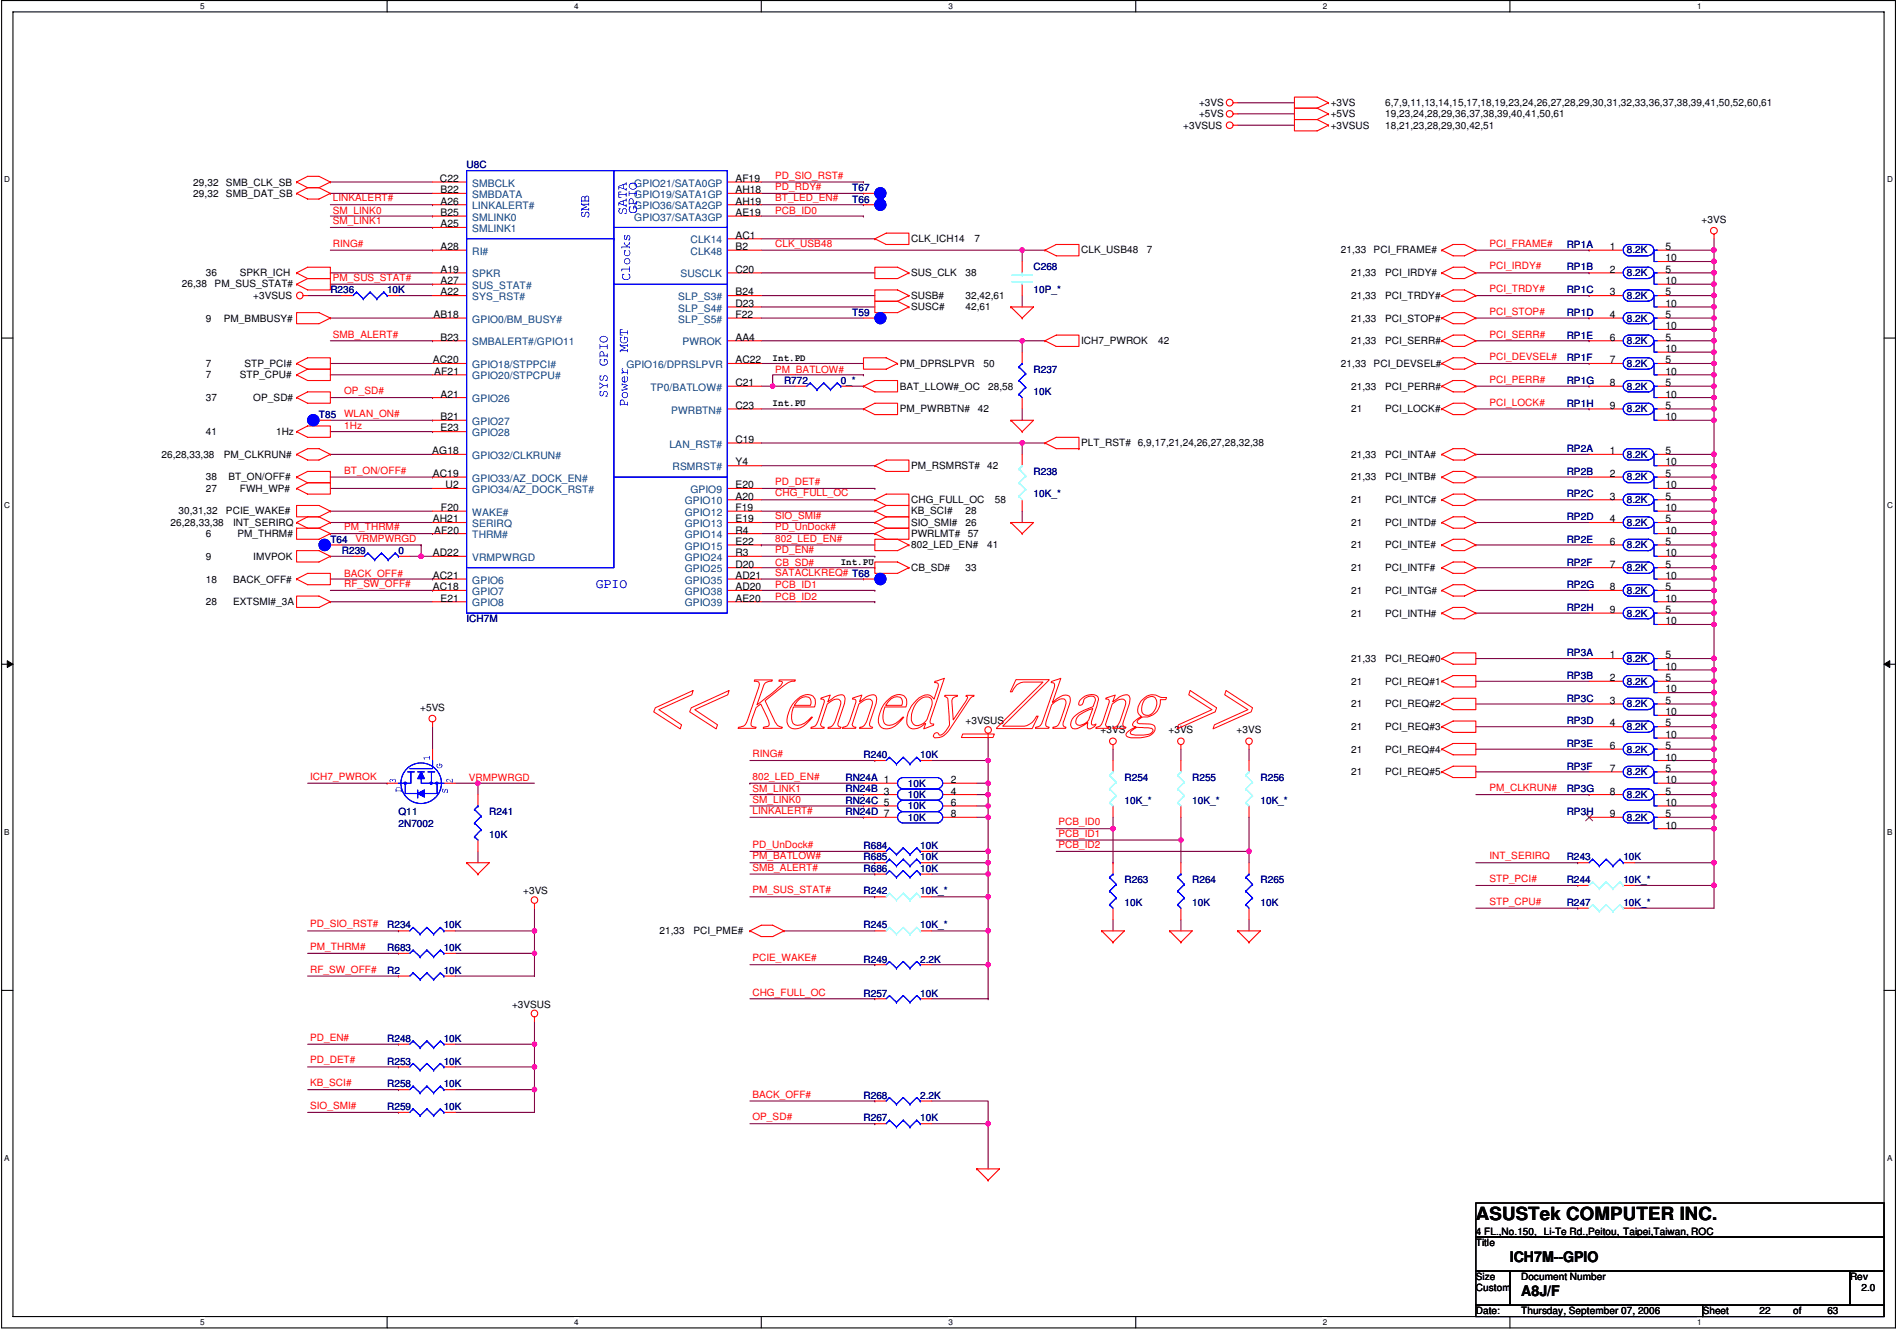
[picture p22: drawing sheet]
<svg xmlns="http://www.w3.org/2000/svg" width="297mm" height="210mm" viewBox="0 0 297 210" stroke-linecap="round" stroke-linejoin="round" font-family="sans-serif">
<defs><g id="words">
<text font-size="2.8" x="231.1" y="191">ASUSTek COMPUTER INC.</text>
<g font-size="2.3">
<text x="236.4" y="197.6">ICH7M--GPIO</text>
<text x="238.2" y="202.9">A8J/F</text>
</g>
<text font-size="2.1" fill="#00f" x="93.3" y="92">GPIO</text>
<g font-size="1.6">
<text x="187.7" y="16.6">+3VS</text>
<text x="208.4" y="16.6">+3VS</text>
<text x="216.9" y="16.6">6,7,9,11,13,14,15,17,18,19,23,24,26,27,28,29,30,31,32,33,36,37,38,39,41,50,52,60,61</text>
<text x="185.3" y="20.2">+3VSUS</text>
<text x="187.7" y="18.4">+5VS</text>
<text x="208.4" y="18.4">+5VS</text>
<text x="208.4" y="20.2">+3VSUS</text>
<text x="216.9" y="18.4">19,23,24,28,29,36,37,38,39,40,41,50,61</text>
<text x="216.9" y="20.2">18,21,23,28,29,30,42,51</text>
<text x="30.3" y="29">29,32</text>
<text x="35.4" y="29">SMB_CLK_SB</text>
<text x="68.9" y="28.5">C22</text>
<text x="115.1" y="28.5">AF19</text>
<text x="30.3" y="30.8">29,32</text>
<text x="35.4" y="30.8">SMB_DAT_SB</text>
<text x="69" y="30.3">B22</text>
<text x="69" y="32">A26</text>
<text x="69" y="33.8">B25</text>
<text x="69" y="35.6">A25</text>
<text x="115.1" y="30.3">AH18</text>
<text x="115.1" y="32">AH19</text>
<text x="115.1" y="33.8">AE19</text>
<text x="266.4" y="34.9">+3VS</text>
<text x="69" y="39.1">A28</text>
<text x="115.1" y="37.3">AC1</text>
<text x="115.1" y="39.1">B2</text>
<text x="142.7" y="37.9">CLK_ICH14</text>
<text x="152.6" y="37.9">7</text>
<text x="169.3" y="39.7">CLK_USB48</text>
<text x="179.6" y="39.7">7</text>
<text x="210" y="39.7">21,33</text>
<text x="215.1" y="39.7">PCI_FRAME#</text>
<text x="252" y="39.1">1</text>
<text x="260.8" y="39.1">5</text>
<text x="260.8" y="40.9">10</text>
<text x="28.5" y="45">26,38</text>
<text x="32.2" y="43.2">36</text>
<text x="33.6" y="45">PM_SUS_STAT#</text>
<text x="37.5" y="43.2">SPKR_ICH</text>
<text x="39.7" y="46.8">+3VSUS</text>
<text x="69" y="42.7">A19</text>
<text x="69" y="44.4">A27</text>
<text x="69" y="46.2">A22</text>
<text x="115.1" y="42.7">C20</text>
<text x="115.1" y="46.2">B24</text>
<text x="142.7" y="46.8">SUSB#</text>
<text x="142.7" y="43.2">SUS_CLK</text>
<text x="151.2" y="46.8">32,42,61</text>
<text x="151.2" y="43.2">38</text>
<text x="211.6" y="46.8">21,33</text>
<text x="211.6" y="43.2">21,33</text>
<text x="216.9" y="46.8">PCI_TRDY#</text>
<text x="216.9" y="43.2">PCI_IRDY#</text>
<text x="252" y="42.7">2</text>
<text x="252" y="46.2">3</text>
<text x="260.8" y="42.7">5</text>
<text x="260.8" y="44.4">10</text>
<text x="260.8" y="46.2">5</text>
<text x="32.2" y="50.3">9</text>
<text x="35" y="50.3">PM_BMBUSY#</text>
<text x="67.9" y="49.8">AB18</text>
<text x="69" y="53.3">B23</text>
<text x="115.1" y="48">D23</text>
<text x="115.1" y="49.8">F22</text>
<text x="115.1" y="53.3">AA4</text>
<text x="142.7" y="48.6">SUSC#</text>
<text x="151.2" y="48.6">42,61</text>
<text x="169.3" y="53.9">ICH7_PWROK</text>
<text x="181.4" y="53.9">42</text>
<text x="211.6" y="50.3">21,33</text>
<text x="211.6" y="53.9">21,33</text>
<text x="216.9" y="50.3">PCI_STOP#</text>
<text x="216.9" y="53.9">PCI_SERR#</text>
<text x="252" y="53.3">6</text>
<text x="252" y="49.8">4</text>
<text x="260.8" y="53.3">5</text>
<text x="260.8" y="48">10</text>
<text x="260.8" y="49.8">5</text>
<text x="260.8" y="51.6">10</text>
<text x="32.2" y="59.2">7</text>
<text x="32.2" y="57.4">7</text>
<text x="37.5" y="59.2">STP_CPU#</text>
<text x="38.3" y="57.4">STP_PCI#</text>
<text x="67.8" y="56.9">AC20</text>
<text x="68" y="58.7">AF21</text>
<text x="115.1" y="56.9">AC22</text>
<text x="121" y="56.4">Int.PD</text>
<text x="140.9" y="57.4">PM_DPRSLPVR</text>
<text x="154" y="57.4">50</text>
<text x="210" y="57.4">21,33</text>
<text x="215.1" y="57.4">PCI_DEVSEL#</text>
<text x="252" y="56.9">7</text>
<text x="260.8" y="55.1">10</text>
<text x="260.8" y="56.9">5</text>
<text x="260.8" y="58.7">10</text>
<text x="32.2" y="62.8">37</text>
<text x="39.7" y="62.8">OP_SD#</text>
<text x="69" y="62.2">A21</text>
<text x="69" y="65.8">B21</text>
<text x="115.1" y="60.5">C21</text>
<text x="115.1" y="64">C23</text>
<text x="121" y="63.5">Int.PU</text>
<text x="140.9" y="64.6">PM_PWRBTN#</text>
<text x="140.9" y="61">BAT_LLOW#_OC</text>
<text x="153.1" y="64.6">42</text>
<text x="154.7" y="61">28,58</text>
<text x="211.6" y="64.6">21</text>
<text x="211.6" y="61">21,33</text>
<text x="216.9" y="64.6">PCI_LOCK#</text>
<text x="216.9" y="61">PCI_PERR#</text>
<text x="252" y="60.5">8</text>
<text x="252" y="64">9</text>
<text x="260.8" y="60.5">5</text>
<text x="260.8" y="62.2">10</text>
<text x="260.8" y="64">5</text>
<text x="260.8" y="65.8">10</text>
<text x="25.3" y="71.6">26,28,33,38</text>
<text x="32.2" y="68.1">41</text>
<text x="35" y="71.6">PM_CLKRUN#</text>
<text x="43.2" y="68.1">1Hz</text>
<text x="67.7" y="71.1">AG18</text>
<text x="69" y="67.5">E23</text>
<text x="115.1" y="69.3">C19</text>
<text x="169.3" y="69.8">PLT_RST# 6,9,17,21,24,26,27,28,32,38</text>
<text x="211.6" y="71.6">21,33</text>
<text x="216.9" y="71.6">PCI_INTA#</text>
<text x="252" y="71.1">1</text>
<text x="260.8" y="71.1">5</text>
<text x="32.2" y="75.2">38</text>
<text x="32.2" y="77">27</text>
<text x="35.8" y="75.2">BT_ON/OFF#</text>
<text x="37.5" y="77">FWH_WP#</text>
<text x="67.8" y="74.6">AC19</text>
<text x="69.8" y="76.4">U2</text>
<text x="115.1" y="72.9">Y4</text>
<text x="115.1" y="76.4">E20</text>
<text x="142.7" y="73.4">PM_RSMRST#</text>
<text x="154.6" y="73.4">42</text>
<text x="211.6" y="75.2">21,33</text>
<text x="216.9" y="75.2">PCI_INTB#</text>
<text x="252" y="74.6">2</text>
<text x="260.8" y="74.6">5</text>
<text x="260.8" y="76.4">10</text>
<text x="260.8" y="72.9">10</text>
<text x="26.7" y="82.3">26,28,33,38</text>
<text x="27.9" y="80.5">30,31,32</text>
<text x="35.4" y="80.5">PCIE_WAKE#</text>
<text x="36.5" y="82.3">INT_SERIRQ</text>
<text x="67.8" y="81.7">AH21</text>
<text x="68" y="83.5">AF20</text>
<text x="69" y="80">F20</text>
<text x="115.1" y="78.2">A20</text>
<text x="115.1" y="80">F19</text>
<text x="115.1" y="81.7">E19</text>
<text x="115.1" y="83.5">R4</text>
<text x="142.7" y="80.5">KB_SCI#</text>
<text x="142.7" y="78.7">CHG_FULL_OC</text>
<text x="142.7" y="82.3">SIO_SMI#</text>
<text x="151.2" y="80.5">28</text>
<text x="151.2" y="82.3">26</text>
<text x="155.8" y="78.7">58</text>
<text x="211.6" y="82.3">21</text>
<text x="211.6" y="78.7">21</text>
<text x="216.9" y="82.3">PCI_INTD#</text>
<text x="216.9" y="78.7">PCI_INTC#</text>
<text x="252" y="81.7">4</text>
<text x="252" y="78.2">3</text>
<text x="260.8" y="81.7">5</text>
<text x="260.8" y="83.5">10</text>
<text x="260.8" y="78.2">5</text>
<text x="260.8" y="80">10</text>
<text x="32.2" y="87.6">9</text>
<text x="32.2" y="84.1">6</text>
<text x="37.2" y="84.1">PM_THRM#</text>
<text x="39.7" y="87.6">IMVPOK</text>
<text x="67.8" y="87.1">AD22</text>
<text x="115.1" y="85.3">E22</text>
<text x="115.1" y="87.1">R3</text>
<text x="115.1" y="88.9">D20</text>
<text x="131.7" y="88.4">Int.PU</text>
<text x="142.7" y="89.4">CB_SD#</text>
<text x="142.7" y="85.9">802_LED_EN#</text>
<text x="142.7" y="84.1">PWRLMT#</text>
<text x="151.2" y="89.4">33</text>
<text x="151.5" y="84.1">57</text>
<text x="154.6" y="85.9">41</text>
<text x="211.6" y="89.4">21</text>
<text x="211.6" y="85.9">21</text>
<text x="216.9" y="89.4">PCI_INTF#</text>
<text x="216.9" y="85.9">PCI_INTE#</text>
<text x="252" y="88.9">7</text>
<text x="252" y="85.3">6</text>
<text x="260.8" y="88.9">5</text>
<text x="260.8" y="85.3">5</text>
<text x="260.8" y="87.1">10</text>
<text x="32.2" y="94.7">28</text>
<text x="32.2" y="91.2">18</text>
<text x="36.5" y="94.7">EXTSMI#_3A</text>
<text x="36.5" y="91.2">BACK_OFF#</text>
<text x="67.8" y="90.6">AC21</text>
<text x="67.8" y="92.4">AC18</text>
<text x="69" y="94.2">E21</text>
<text x="115.1" y="90.6">AD21</text>
<text x="115.1" y="92.4">AD20</text>
<text x="115.1" y="94.2">AE20</text>
<text x="211.6" y="93">21</text>
<text x="216.9" y="93">PCI_INTG#</text>
<text x="252" y="92.4">8</text>
<text x="252" y="96">9</text>
<text x="260.8" y="90.6">10</text>
<text x="260.8" y="92.4">5</text>
<text x="260.8" y="94.2">10</text>
<text x="260.8" y="96">5</text>
<text x="211.6" y="96.5">21</text>
<text x="216.9" y="96.5">PCI_INTH#</text>
<text x="260.8" y="97.7">10</text>
<text x="211.6" y="107.1">21</text>
<text x="211.6" y="103.6">21,33</text>
<text x="216.9" y="107.1">PCI_REQ#1</text>
<text x="216.9" y="103.6">PCI_REQ#0</text>
<text x="252" y="106.6">2</text>
<text x="252" y="103">1</text>
<text x="260.8" y="106.6">5</text>
<text x="260.8" y="103">5</text>
<text x="260.8" y="104.8">10</text>
<text x="65.8" y="111.3">+5VS</text>
<text x="151.2" y="113.4">+3VSUS</text>
<text x="211.6" y="110.7">21</text>
<text x="216.9" y="110.7">PCI_REQ#2</text>
<text x="252" y="110.2">3</text>
<text x="252" y="113.7">4</text>
<text x="260.8" y="108.4">10</text>
<text x="260.8" y="110.2">5</text>
<text x="260.8" y="111.9">10</text>
<text x="260.8" y="113.7">5</text>
<text x="172.3" y="114.8">+3VS</text>
<text x="183" y="114.8">+3VS</text>
<text x="193.6" y="114.8">+3VS</text>
<text x="211.6" y="117.8">21</text>
<text x="211.6" y="114.3">21</text>
<text x="216.9" y="117.8">PCI_REQ#4</text>
<text x="216.9" y="114.3">PCI_REQ#3</text>
<text x="252" y="117.3">6</text>
<text x="260.8" y="115.5">10</text>
<text x="260.8" y="117.3">5</text>
<text x="260.8" y="119">10</text>
<text x="148.9" y="124.4">4</text>
<text x="148.9" y="122.6">2</text>
<text x="211.6" y="121.4">21</text>
<text x="216.9" y="121.4">PCI_REQ#5</text>
<text x="252" y="120.8">7</text>
<text x="252" y="124.4">8</text>
<text x="260.8" y="120.8">5</text>
<text x="260.8" y="122.6">10</text>
<text x="260.8" y="124.4">5</text>
<text x="148.9" y="127.9">8</text>
<text x="148.9" y="126.2">6</text>
<text x="252" y="127.9">9</text>
<text x="260.8" y="126.2">10</text>
<text x="260.8" y="127.9">5</text>
<text x="260.8" y="129.7">10</text>
<text x="81.9" y="140">+3VS</text>
<text x="103.2" y="146.2">21,33</text>
<text x="108.6" y="146.2">PCI_PME#</text>
<text x="80.2" y="157.8">+3VSUS</text>
<text x="231.1" y="195.1">Title</text>
<text x="231.1" y="193.3">4 FL.,No.150, Li-Te Rd.,Peitou, Taipei,Taiwan, ROC</text>
<text x="231.1" y="200.4">Size</text>
<text x="231.1" y="202.1">Custom</text>
<text x="238.2" y="200.4">Document Number</text>
<text x="289.7" y="200.4">Rev</text>
<text x="291.5" y="202.1">2.0</text>
<text x="231.1" y="205.7">Date:</text>
<text x="238.2" y="205.7">Thursday, September 07, 2006</text>
<text x="266.6" y="205.7">Sheet</text>
<text x="275.5" y="205.7">22</text>
<text x="280.8" y="205.7">of</text>
<text x="286.2" y="205.7">63</text>
</g>
<g font-size="1.6" fill="#000080">
<text x="73.1" y="26.4">U8C</text>
<text x="133.4" y="29.9">T67</text>
<text x="133.4" y="31.7">T66</text>
<text x="245.3" y="38.8">RP1A</text>
<text x="254.7" y="39.7">8.2K</text>
<text x="51.7" y="45.9">R236</text>
<text x="60.6" y="45.9">10K</text>
<text x="161.8" y="42.3">C268</text>
<text x="161.8" y="45.9">10P_*</text>
<text x="245.3" y="42.3">RP1B</text>
<text x="245.3" y="45.9">RP1C</text>
<text x="254.7" y="43.2">8.2K</text>
<text x="254.7" y="46.8">8.2K</text>
<text x="133.4" y="49.4">T59</text>
<text x="245.3" y="53">RP1E</text>
<text x="245.3" y="49.4">RP1D</text>
<text x="254.7" y="53.9">8.2K</text>
<text x="254.7" y="50.3">8.2K</text>
<text x="161.8" y="58.3">R237</text>
<text x="245.3" y="56.6">RP1F</text>
<text x="254.7" y="57.4">8.2K</text>
<text x="49.9" y="65.4">T85</text>
<text x="122.8" y="60.1">R772</text>
<text x="131.7" y="60.1">0_*</text>
<text x="161.8" y="61.9">10K</text>
<text x="245.3" y="60.1">RP1G</text>
<text x="245.3" y="63.7">RP1H</text>
<text x="254.7" y="61">8.2K</text>
<text x="254.7" y="64.6">8.2K</text>
<text x="245.3" y="70.7">RP2A</text>
<text x="254.7" y="71.6">8.2K</text>
<text x="161.8" y="74.3">R238</text>
<text x="161.8" y="77.9">10K_*</text>
<text x="245.3" y="74.3">RP2B</text>
<text x="245.3" y="77.9">RP2C</text>
<text x="254.7" y="75.2">8.2K</text>
<text x="245.3" y="81.4">RP2D</text>
<text x="254.7" y="82.3">8.2K</text>
<text x="254.7" y="78.7">8.2K</text>
<text x="51.7" y="85">T64</text>
<text x="53.5" y="86.7">R239</text>
<text x="62.4" y="86.7">0</text>
<text x="245.3" y="88.5">RP2F</text>
<text x="245.3" y="85">RP2E</text>
<text x="254.7" y="89.4">8.2K</text>
<text x="254.7" y="85.9">8.2K</text>
<text x="245.3" y="92.1">RP2G</text>
<text x="245.3" y="95.6">RP2H</text>
<text x="254.7" y="93">8.2K</text>
<text x="73.1" y="97.4">ICH7M</text>
<text x="254.7" y="96.5">8.2K</text>
<text x="245.3" y="106.3">RP3B</text>
<text x="245.3" y="102.7">RP3A</text>
<text x="254.7" y="107.1">8.2K</text>
<text x="254.7" y="103.6">8.2K</text>
<text x="245.3" y="109.8">RP3C</text>
<text x="245.3" y="113.4">RP3D</text>
<text x="254.7" y="110.7">8.2K</text>
<text x="135.2" y="118.7">R240</text>
<text x="144.1" y="118.7">10K</text>
<text x="245.3" y="116.9">RP3E</text>
<text x="254.7" y="114.3">8.2K</text>
<text x="254.7" y="117.8">8.2K</text>
<text x="132.4" y="124">RN24B 3</text>
<text x="132.4" y="122.3">RN24A 1</text>
<text x="132.4" y="125.8">RN24C 5</text>
<text x="142.2" y="124.9">10K</text>
<text x="142.2" y="123.1">10K</text>
<text x="176.1" y="122.3">R254</text>
<text x="176.1" y="125.8">10K_*</text>
<text x="186.7" y="122.3">R255</text>
<text x="186.7" y="125.8">10K_*</text>
<text x="197.4" y="122.3">R256</text>
<text x="197.4" y="125.8">10K_*</text>
<text x="245.3" y="120.5">RP3F</text>
<text x="245.3" y="124">RP3G</text>
<text x="254.7" y="121.4">8.2K</text>
<text x="254.7" y="124.9">8.2K</text>
<text x="62.4" y="127.6">Q11</text>
<text x="62.4" y="129.4">2N7002</text>
<text x="76.6" y="127.6">R241</text>
<text x="76.6" y="131.1">10K</text>
<text x="132.4" y="127.6">RN24D 7</text>
<text x="142.2" y="128.5">10K</text>
<text x="142.2" y="126.7">10K</text>
<text x="245.3" y="127.6">RP3H</text>
<text x="254.7" y="128.5">8.2K</text>
<text x="135.2" y="136.4">R686</text>
<text x="135.2" y="132.9">R684</text>
<text x="135.2" y="134.7">R685</text>
<text x="144.1" y="136.4">10K</text>
<text x="144.1" y="132.9">10K</text>
<text x="144.1" y="134.7">10K</text>
<text x="245.3" y="134.7">R243</text>
<text x="254.2" y="134.7">10K</text>
<text x="135.2" y="140">R242</text>
<text x="144.1" y="140">10K_*</text>
<text x="176.1" y="138.2">R263</text>
<text x="176.1" y="141.8">10K</text>
<text x="186.7" y="138.2">R264</text>
<text x="186.7" y="141.8">10K</text>
<text x="197.4" y="138.2">R265</text>
<text x="197.4" y="141.8">10K</text>
<text x="245.3" y="141.8">R247</text>
<text x="245.3" y="138.2">R244</text>
<text x="254.2" y="141.8">10K_*</text>
<text x="254.2" y="138.2">10K_*</text>
<text x="60.6" y="145.3">R234</text>
<text x="60.6" y="148.9">R683</text>
<text x="69.5" y="145.3">10K</text>
<text x="69.5" y="148.9">10K</text>
<text x="135.2" y="145.3">R245</text>
<text x="144.1" y="145.3">10K_*</text>
<text x="60.6" y="152.4">R2</text>
<text x="69.5" y="152.4">10K</text>
<text x="135.2" y="156">R257</text>
<text x="135.2" y="150.7">R249</text>
<text x="144.1" y="156">10K</text>
<text x="144.1" y="150.7">2.2K</text>
<text x="60.6" y="166.6">R253</text>
<text x="60.6" y="163.1">R248</text>
<text x="69.5" y="166.6">10K</text>
<text x="69.5" y="163.1">10K</text>
<text x="60.6" y="173.7">R259</text>
<text x="60.6" y="170.2">R258</text>
<text x="69.5" y="173.7">10K</text>
<text x="69.5" y="170.2">10K</text>
<text x="135.2" y="172">R268</text>
<text x="144.1" y="172">2.2K</text>
<text x="135.2" y="175.5">R267</text>
<text x="144.1" y="175.5">10K</text>
</g>
<g font-size="1.6" fill="#004080">
<text x="74" y="29.2">SMBCLK</text>
<text x="99.3" y="29.2">GPIO21/SATA0GP</text>
<text x="74" y="31">SMBDATA</text>
<text x="74" y="32.8">LINKALERT#</text>
<text x="74" y="34.5">SMLINK0</text>
<text x="99.3" y="31">GPIO19/SATA1GP</text>
<text x="99.3" y="32.8">GPIO36/SATA2GP</text>
<text x="99.3" y="34.5">GPIO37/SATA3GP</text>
<text x="74" y="36.3">SMLINK1</text>
<text x="74" y="39.9">RI#</text>
<text x="108.1" y="38.1">CLK14</text>
<text x="108.1" y="39.9">CLK48</text>
<text x="74" y="43.4">SPKR</text>
<text x="74" y="45.2">SUS_STAT#</text>
<text x="74" y="47">SYS_RST#</text>
<text x="106.2" y="47">SLP_S3#</text>
<text x="106.5" y="43.4">SUSCLK</text>
<text x="74" y="50.5">GPIO0/BM_BUSY#</text>
<text x="106.2" y="48.8">SLP_S4#</text>
<text x="106.2" y="50.5">SLP_S5#</text>
<text x="74" y="54.1">SMBALERT#/GPIO11</text>
<text x="74" y="57.6">GPIO18/STPPCI#</text>
<text x="74" y="59.4">GPIO20/STPCPU#</text>
<text x="98.1" y="57.6">GPIO16/DPRSLPVR</text>
<text x="106.8" y="54.1">PWROK</text>
<text x="74" y="62.9">GPIO26</text>
<text x="101.9" y="61.2">TP0/BATLOW#</text>
<text x="105.1" y="64.7">PWRBTN#</text>
<text x="74" y="66.5">GPIO27</text>
<text x="74" y="68.3">GPIO28</text>
<text x="74" y="71.8">GPIO32/CLKRUN#</text>
<text x="104.9" y="70.1">LAN_RST#</text>
<text x="74" y="75.4">GPIO33/AZ_DOCK_EN#</text>
<text x="74" y="77.2">GPIO34/AZ_DOCK_RST#</text>
<text x="105.3" y="73.6">RSMRST#</text>
<text x="108.1" y="77.2">GPIO9</text>
<text x="74" y="80.7">WAKE#</text>
<text x="74" y="82.5">SERIRQ</text>
<text x="107.2" y="79">GPIO10</text>
<text x="107.2" y="80.7">GPIO12</text>
<text x="107.2" y="82.5">GPIO13</text>
<text x="74" y="84.2">THRM#</text>
<text x="74" y="87.8">VRMPWRGD</text>
<text x="107.2" y="84.2">GPIO14</text>
<text x="107.2" y="86">GPIO15</text>
<text x="107.2" y="87.8">GPIO24</text>
<text x="107.2" y="89.6">GPIO25</text>
<text x="74" y="91.4">GPIO6</text>
<text x="74" y="93.1">GPIO7</text>
<text x="74" y="94.9">GPIO8</text>
<text x="107.2" y="91.4">GPIO35</text>
<text x="107.2" y="93.1">GPIO38</text>
<text x="107.2" y="94.9">GPIO39</text>
</g>
<g font-size="1.6" fill="#f00">
<text x="121.4" y="29.8">PD_RDY#</text>
<text x="121.4" y="28">PD_SIO_RST#</text>
<text x="52.1" y="35.1">SM_LINK1</text>
<text x="52.1" y="31.5">LINKALERT#</text>
<text x="52.1" y="33.4">SM_LINK0</text>
<text x="121.4" y="31.5">BT_LED_EN#</text>
<text x="121.4" y="33.4">PCB_ID0</text>
<text x="52.1" y="38.6">RING#</text>
<text x="121.4" y="38.6">CLK_USB48</text>
<text x="233.2" y="38.6">PCI_FRAME#</text>
<text x="52.1" y="43.9">PM_SUS_STAT#</text>
<text x="233.2" y="42.2">PCI_IRDY#</text>
<text x="233.2" y="45.7">PCI_TRDY#</text>
<text x="52.1" y="52.8">SMB_ALERT#</text>
<text x="233.2" y="52.8">PCI_SERR#</text>
<text x="233.2" y="49.3">PCI_STOP#</text>
<text x="121.4" y="58.3">PM_BATLOW#</text>
<text x="233.2" y="59.9">PCI_PERR#</text>
<text x="233.2" y="56.4">PCI_DEVSEL#</text>
<text x="53.9" y="61.7">OP_SD#</text>
<text x="53.9" y="65.3">WLAN_ON#</text>
<text x="233.2" y="63.5">PCI_LOCK#</text>
<text x="53.9" y="67.2">1Hz</text>
<text x="53.9" y="74.1">BT_ON/OFF#</text>
<text x="121.4" y="77.7">CHG_FULL_OC</text>
<text x="121.4" y="75.9">PD_DET#</text>
<text x="53.9" y="83">PM_THRM#</text>
<text x="121.4" y="81.2">SIO_SMI#</text>
<text x="121.4" y="83">PD_UnDock#</text>
<text x="55.7" y="84.8">VRMPWRGD</text>
<text x="121.4" y="88.5">CB_SD#</text>
<text x="121.4" y="86.6">PD_EN#</text>
<text x="121.4" y="84.8">802_LED_EN#</text>
<text x="53.9" y="90.3">BACK_OFF#</text>
<text x="53.9" y="91.9">RF_SW_OFF#</text>
<text x="121.4" y="93.9">PCB_ID2</text>
<text x="121.4" y="90.1">SATACLKREQ# T68</text>
<text x="121.4" y="92.1">PCB_ID1</text>
<text x="117.8" y="118.5">RING#</text>
<text x="48.6" y="122.1">ICH7_PWROK</text>
<text x="73.4" y="122.3">VRMPWRGD</text>
<text x="117.8" y="124">SM_LINK1</text>
<text x="117.8" y="125.6">SM_LINK0</text>
<text x="117.8" y="122.1">802_LED_EN#</text>
<text x="233.2" y="123.9">PM_CLKRUN#</text>
<text x="117.8" y="127.4">LINKALERT#</text>
<text x="165.7" y="129.2">PCB_ID0</text>
<text x="165.7" y="131">PCB_ID1</text>
<text x="117.8" y="134.5">PM_BATLOW#</text>
<text x="117.8" y="132.7">PD_UnDock#</text>
<text x="117.8" y="136.3">SMB_ALERT#</text>
<text x="165.7" y="132.7">PCB_ID2</text>
<text x="233.2" y="134.5">INT_SERIRQ</text>
<text x="117.8" y="139.8">PM_SUS_STAT#</text>
<text x="233.2" y="141.6">STP_CPU#</text>
<text x="233.2" y="138">STP_PCI#</text>
<text x="48.6" y="145.2">PD_SIO_RST#</text>
<text x="48.6" y="148.7">PM_THRM#</text>
<text x="48.6" y="152.3">RF_SW_OFF#</text>
<text x="117.8" y="150.5">PCIE_WAKE#</text>
<text x="117.8" y="155.8">CHG_FULL_OC</text>
<text x="48.6" y="166.5">PD_DET#</text>
<text x="48.6" y="162.9">PD_EN#</text>
<text x="48.6" y="170">KB_SCI#</text>
<text x="48.6" y="173.6">SIO_SMI#</text>
<text x="117.8" y="171.8">BACK_OFF#</text>
<text x="117.8" y="175.3">OP_SD#</text>
</g>
<g font-size="1.3">
<text x="31.3" y="1.4">5</text>
<text x="89.9" y="1.4">4</text>
<text x="148.5" y="1.4">3</text>
<text x="207.1" y="1.4">2</text>
<text x="265.7" y="1.4">1</text>
<text x=".7" y="28.5">D</text>
<text x="295.5" y="28.5">D</text>
<text x=".7" y="79.6">C</text>
<text x="295.5" y="79.6">C</text>
<text x=".7" y="130.6">B</text>
<text x="295.5" y="130.6">B</text>
<text x=".7" y="181.7">A</text>
<text x="295.5" y="181.7">A</text>
<text x="31.3" y="207.4">5</text>
<text x="89.9" y="207.4">4</text>
<text x="148.5" y="207.4">3</text>
<text x="207.1" y="207.4">2</text>
<text x="265.7" y="207.4">1</text>
</g>
</g></defs>
<path d="M.3 .1h296.5v207.8h-296.5zM2 1.9h293v204.2h-293z" fill="none" stroke="#000" stroke-width=".17"/>
<g fill="#fff">
<path d="M31.3 .3h.7v1.4h-.7z"/>
<path d="M31.3 206.2h.7v1.5h-.7z"/>
</g>
<path d="M60.6 .1v1.8M60.6 206.1v1.8" fill="none" stroke="#000" stroke-width=".17"/>
<g fill="#fff">
<path d="M89.9 .3h.7v1.4h-.7z"/>
<path d="M89.9 206.2h.7v1.5h-.7z"/>
</g>
<path d="M119.2 .1v1.8M119.2 206.1v1.8" fill="none" stroke="#000" stroke-width=".17"/>
<g fill="#fff">
<path d="M148.5 .3h.7v1.4h-.7z"/>
<path d="M148.5 206.2h.7v1.5h-.7z"/>
</g>
<path d="M177.8 .1v1.8M177.8 206.1v1.8" fill="none" stroke="#000" stroke-width=".17"/>
<g fill="#fff">
<path d="M207.1 .3h.8v1.4h-.8z"/>
<path d="M207.1 206.2h.8v1.5h-.8z"/>
</g>
<path d="M236.4 .1v1.8M236.4 206.1v1.8" fill="none" stroke="#000" stroke-width=".17"/>
<g fill="#fff">
<path d="M265.7 .3h.7v1.4h-.7z"/>
<path d="M265.7 206.2h.7v1.5h-.7z"/>
<path d="M.7 27.3h.9v1.5h-.9z"/>
<path d="M295.4 27.3h1v1.5h-1z"/>
<path d="M.7 78.4h.9v1.5h-.9z"/>
<path d="M295.4 78.4h1v1.5h-1z"/>
</g>
<path d="M.3 52.9h1.7M295 52.9h1.8" fill="none" stroke="#000" stroke-width=".17"/>
<g fill="#fff">
<path d="M.7 129.5h.9v1.4h-.9z"/>
<path d="M295.4 129.5h.9v1.4h-.9z"/>
</g>
<path d="M.3 104h1.7M295 104h1.8" fill="none" stroke="#000" stroke-width=".17"/>
<path d="M1.1 103.4l.9 .6-.9 .5zM295 104l.9-.6v1.1z" fill="#000"/>
<path d="M1.1 103.4l.9 .6-.9 .5zM295 104l.9-.6v1.1z" fill="none" stroke="#000" stroke-width=".16"/>
<g fill="#fff">
<path d="M.6 180.5h1v1.5h-1z"/>
<path d="M295.4 180.5h.9v1.5h-.9z"/>
</g>
<path d="M.3 155h1.7M295 155h1.8" fill="none" stroke="#000" stroke-width=".17"/>
<path d="M62.4 46.3h5.3M71.3 122.6h3.5M74.8 122.6h.1M145.9 151h8.8M145.9 145.7h8.8" fill="none" stroke="#800040" stroke-width=".17"/>
<circle cx="74.8" cy="122.6" r=".35" fill="#f0f"/>
<circle cx="74.8" cy="122.6" r=".35" fill="none" stroke="#f0f" stroke-width=".17"/>
<path d="M231.1 74.7h17.7M231.1 103.1h17.7M268.4 122.6h.1M268.4 120.8v1.8" fill="none" stroke="#800040" stroke-width=".17"/>
<circle cx="268.4" cy="122.6" r=".35" fill="#f0f"/>
<circle cx="268.4" cy="122.6" r=".35" fill="none" stroke="#f0f" stroke-width=".17"/>
<path d="M261.3 76.5h7.1M261.3 97.7h7.1M268.4 81.8h.1M268.4 80v1.8M268.4 126.2v1.7" fill="none" stroke="#800040" stroke-width=".17"/>
<circle cx="268.4" cy="81.8" r=".36" fill="#f0f"/>
<circle cx="268.4" cy="81.8" r=".36" fill="none" stroke="#f0f" stroke-width=".17"/>
<path d="M51.7 35.6h16M67.7 35.6h.1M261.3 39.2h7.1M231.1 42.7h17.7M248.8 42.7h.1M268.4 74.7h.1M268.4 72.9v1.8M51.7 81.8h16M261.3 113.7h7.1" fill="none" stroke="#800040" stroke-width=".17"/>
<circle cx="268.4" cy="74.7" r=".36" fill="#f0f"/>
<circle cx="268.4" cy="74.7" r=".36" fill="none" stroke="#f0f" stroke-width=".17"/>
<path d="M231.1 53.3h17.7M248.8 53.3h.1M231.1 60.5h17.7M248.8 60.5h.1M261.3 78.2h7.1M231.1 117.3h17.7M152.9 126.2h1.8M154.7 126.2h.1M154.7 135v1.8" fill="none" stroke="#800040" stroke-width=".17"/>
<circle cx="154.7" cy="126.1" r=".34" fill="#f0f"/>
<circle cx="154.7" cy="126.1" r=".34" fill="none" stroke="#f0f" stroke-width=".17"/>
<path d="M51.7 56.9h16M51.7 94.2h16M154.7 119h.1M154.7 115.5v3.5" fill="none" stroke="#800040" stroke-width=".17"/>
<circle cx="154.7" cy="119" r=".34" fill="#f0f"/>
<circle cx="154.7" cy="119" r=".34" fill="none" stroke="#f0f" stroke-width=".17"/>
<path d="M51.7 30.3h16M160.1 69.3v1.8M145.9 119h8.8M268.4 117.3h.1M268.4 115.5v1.8M117.4 127.9h17.8M135.2 127.9h.1M268.4 129.7v5.3" fill="none" stroke="#800040" stroke-width=".17"/>
<circle cx="268.4" cy="117.3" r=".35" fill="#f0f"/>
<circle cx="268.4" cy="117.3" r=".35" fill="none" stroke="#f0f" stroke-width=".17"/>
<path d="M119.2 78.2h17.8M137 78.2h.1M160.1 69.3h3.5M231.1 124.4h17.7M248.8 124.4h.1M268.4 126.2h.1M268.4 124.4v1.8M83.7 159.9v3.5" fill="none" stroke="#800040" stroke-width=".17"/>
<circle cx="268.4" cy="126.1" r=".35" fill="#f0f"/>
<circle cx="268.4" cy="126.1" r=".35" fill="none" stroke="#f0f" stroke-width=".17"/>
<g fill="none" stroke="#800040" stroke-width=".17">
<path d="M231.1 46.3h17.7M231.1 49.8h17.7M248.8 46.3h.1M248.8 49.8h.1M268.4 65.8v5.3M119.2 81.8h17.8M137 81.8h.1M231.1 110.2h17.7M261.3 117.3h7.1M268.4 115.5h.1M268.4 113.7v1.8M152.9 127.9h1.8"/>
<path d="M255.9 138.6h12.5"/>
</g>
<circle cx="268.4" cy="115.5" r=".36" fill="#f0f"/>
<circle cx="268.4" cy="115.5" r=".36" fill="none" stroke="#f0f" stroke-width=".17"/>
<path d="M119.2 53.3h40.9M160.1 53.3h.1" fill="none" stroke="#800040" stroke-width=".17"/>
<circle cx="160.1" cy="53.3" r=".34" fill="#f0f"/>
<circle cx="160.1" cy="53.3" r=".34" fill="none" stroke="#f0f" stroke-width=".17"/>
<path d="M51.7 39.2h16M67.7 39.2h.1M268.4 56.9h.1M268.4 55.1v1.8" fill="none" stroke="#800040" stroke-width=".17"/>
<circle cx="268.4" cy="56.9" r=".35" fill="#f0f"/>
<circle cx="268.4" cy="56.9" r=".35" fill="none" stroke="#f0f" stroke-width=".17"/>
<path d="M268.4 44.5v1.8M51.7 76.5h16M268.4 88.9v1.7M261.3 103.1h7.1M74.8 122.6v1.8M231.1 135h16M247.1 135h.1M154.7 145.7h.1M154.7 140.4v5.3" fill="none" stroke="#800040" stroke-width=".17"/>
<circle cx="154.7" cy="145.7" r=".35" fill="#f0f"/>
<circle cx="154.7" cy="145.7" r=".35" fill="none" stroke="#f0f" stroke-width=".17"/>
<path d="M261.3 40.9h7.1M268.4 78.2h.1M268.4 76.5v1.7M51.7 83.5h16M67.7 83.5h.1M154.7 119v3.6" fill="none" stroke="#800040" stroke-width=".17"/>
<circle cx="268.4" cy="78.2" r=".36" fill="#f0f"/>
<circle cx="268.4" cy="78.2" r=".36" fill="none" stroke="#f0f" stroke-width=".17"/>
<path d="M119.2 94.2h17.8M137 94.2h.1M154.7 124.4h.1M154.7 122.6v1.8" fill="none" stroke="#800040" stroke-width=".17"/>
<circle cx="154.7" cy="124.4" r=".34" fill="#f0f"/>
<circle cx="154.7" cy="124.4" r=".34" fill="none" stroke="#f0f" stroke-width=".17"/>
<path d="M119.2 46.3h17.8M261.3 92.4h7.1M268.4 92.4h.1" fill="none" stroke="#800040" stroke-width=".17"/>
<circle cx="268.4" cy="92.4" r=".35" fill="#f0f"/>
<circle cx="268.4" cy="92.4" r=".35" fill="none" stroke="#f0f" stroke-width=".17"/>
<path d="M268.4 124.4h.1M268.4 122.6v1.8" fill="none" stroke="#800040" stroke-width=".17"/>
<circle cx="268.4" cy="124.4" r=".35" fill="#f0f"/>
<circle cx="268.4" cy="124.4" r=".35" fill="none" stroke="#f0f" stroke-width=".17"/>
<path d="M119.2 32h16M135.2 32h.1M119.2 56.9h16M261.3 81.8h7.1M268.4 87.1v1.8M268.4 113.7h.1M268.4 112v1.7M48.2 170.6h14.2M48.2 167h14.2M62.4 170.6h.1M62.4 167h.1" fill="none" stroke="#800040" stroke-width=".17"/>
<circle cx="268.4" cy="113.7" r=".36" fill="#f0f"/>
<circle cx="268.4" cy="113.7" r=".36" fill="none" stroke="#f0f" stroke-width=".17"/>
<path d="M261.3 64h7.1M268.4 64h.1" fill="none" stroke="#800040" stroke-width=".17"/>
<circle cx="268.4" cy="64" r=".35" fill="#f0f"/>
<circle cx="268.4" cy="64" r=".35" fill="none" stroke="#f0f" stroke-width=".17"/>
<path d="M261.3 71.1h7.1M268.4 71.1h.1" fill="none" stroke="#800040" stroke-width=".17"/>
<circle cx="268.4" cy="71.1" r=".36" fill="#f0f"/>
<circle cx="268.4" cy="71.1" r=".36" fill="none" stroke="#f0f" stroke-width=".17"/>
<path d="M261.3 96h7.1M268.4 96h.1" fill="none" stroke="#800040" stroke-width=".17"/>
<circle cx="268.4" cy="96" r=".35" fill="#f0f"/>
<circle cx="268.4" cy="96" r=".35" fill="none" stroke="#f0f" stroke-width=".17"/>
<path d="M231.1 56.9h17.7M248.8 56.9h.1M261.3 58.7h7.1M268.4 58.7h.1" fill="none" stroke="#800040" stroke-width=".17"/>
<circle cx="268.4" cy="58.7" r=".35" fill="#f0f"/>
<circle cx="268.4" cy="58.7" r=".35" fill="none" stroke="#f0f" stroke-width=".17"/>
<path d="M268.4 39.2v1.7M268.4 40.9h.1" fill="none" stroke="#800040" stroke-width=".17"/>
<circle cx="268.4" cy="40.9" r=".36" fill="#f0f"/>
<circle cx="268.4" cy="40.9" r=".36" fill="none" stroke="#f0f" stroke-width=".17"/>
<path d="M268.4 72.9h.1M268.4 71.1v1.8" fill="none" stroke="#800040" stroke-width=".17"/>
<circle cx="268.4" cy="72.9" r=".36" fill="#f0f"/>
<circle cx="268.4" cy="72.9" r=".36" fill="none" stroke="#f0f" stroke-width=".17"/>
<path d="M261.3 42.7h7.1M261.3 62.2h7.1M268.4 62.2h.1M145.9 140.4h8.8M48.2 174.1h14.2M62.4 174.1h.1" fill="none" stroke="#800040" stroke-width=".17"/>
<circle cx="268.4" cy="62.2" r=".35" fill="#f0f"/>
<circle cx="268.4" cy="62.2" r=".35" fill="none" stroke="#f0f" stroke-width=".17"/>
<path d="M119.2 30.3h16M135.2 30.3h.1M261.3 72.9h7.1M231.1 96h17.7M261.3 87.1h7.1M268.4 94.2v1.8M261.3 127.9h7.1M268.4 127.9h.1M83.7 142.2v3.5M117.4 140.4h19.6M137 140.4h.1" fill="none" stroke="#800040" stroke-width=".17"/>
<circle cx="268.4" cy="127.9" r=".35" fill="#f0f"/>
<circle cx="268.4" cy="127.9" r=".35" fill="none" stroke="#f0f" stroke-width=".17"/>
<path d="M268.4 49.8v1.8M231.1 85.3h17.7M231.1 113.7h17.7M83.7 170.6h.1M83.7 167v3.6" fill="none" stroke="#800040" stroke-width=".17"/>
<circle cx="83.7" cy="170.5" r=".35" fill="#f0f"/>
<circle cx="83.7" cy="170.5" r=".35" fill="none" stroke="#f0f" stroke-width=".17"/>
<path d="M231.1 39.2h17.7M248.8 39.2h.1M268.4 78.2v1.8M64.2 87.1h1.8M268.4 80h.1" fill="none" stroke="#800040" stroke-width=".17"/>
<circle cx="268.4" cy="80" r=".36" fill="#f0f"/>
<circle cx="268.4" cy="80" r=".36" fill="none" stroke="#f0f" stroke-width=".17"/>
<path d="M231.1 88.9h17.7M268.4 94.2h.1M268.4 92.4v1.8" fill="none" stroke="#800040" stroke-width=".17"/>
<circle cx="268.4" cy="94.2" r=".35" fill="#f0f"/>
<circle cx="268.4" cy="94.2" r=".35" fill="none" stroke="#f0f" stroke-width=".17"/>
<path d="M119.2 72.9h17.8M261.3 88.9h7.1M268.4 88.9h.1M261.3 104.9h7.1" fill="none" stroke="#800040" stroke-width=".17"/>
<circle cx="268.4" cy="88.9" r=".35" fill="#f0f"/>
<circle cx="268.4" cy="88.9" r=".35" fill="none" stroke="#f0f" stroke-width=".17"/>
<path d="M261.3 110.2h7.1M152.9 124.4h1.8M154.7 124.4h.1" fill="none" stroke="#800040" stroke-width=".17"/>
<circle cx="154.7" cy="124.4" r=".34" fill="#f0f"/>
<circle cx="154.7" cy="124.4" r=".34" fill="none" stroke="#f0f" stroke-width=".17"/>
<path d="M261.3 46.3h7.1M268.4 46.3h.1M51.7 74.7h16M51.7 62.2h16M67.7 74.7h.1M67.7 62.2h.1M261.3 126.2h7.1" fill="none" stroke="#800040" stroke-width=".17"/>
<circle cx="268.4" cy="46.2" r=".36" fill="#f0f"/>
<circle cx="268.4" cy="46.2" r=".36" fill="none" stroke="#f0f" stroke-width=".17"/>
<path d="M268.4 49.8h.1M268.4 48v1.8" fill="none" stroke="#800040" stroke-width=".17"/>
<circle cx="268.4" cy="49.8" r=".35" fill="#f0f"/>
<circle cx="268.4" cy="49.8" r=".35" fill="none" stroke="#f0f" stroke-width=".17"/>
<path d="M261.3 60.5h7.1M268.4 60.5h.1M261.3 124.4h7.1" fill="none" stroke="#800040" stroke-width=".17"/>
<circle cx="268.4" cy="60.4" r=".35" fill="#f0f"/>
<circle cx="268.4" cy="60.4" r=".35" fill="none" stroke="#f0f" stroke-width=".17"/>
<path d="M261.3 85.3h7.1M268.4 85.3h.1" fill="none" stroke="#800040" stroke-width=".17"/>
<circle cx="268.4" cy="85.3" r=".35" fill="#f0f"/>
<circle cx="268.4" cy="85.3" r=".35" fill="none" stroke="#f0f" stroke-width=".17"/>
<path d="M268.4 39.2h.1M268.4 37.4v1.8M117.4 151h19.6M137 151h.1M71.3 170.6h12.4" fill="none" stroke="#800040" stroke-width=".17"/>
<circle cx="268.4" cy="39.1" r=".36" fill="#f0f"/>
<circle cx="268.4" cy="39.1" r=".36" fill="none" stroke="#f0f" stroke-width=".17"/>
<path d="M268.4 46.3v1.7M51.7 80h16M119.2 88.9h17.8M137 88.9h.1M231.1 81.8h17.7M261.3 119h7.1M268.4 104.9h.1M268.4 103.1v1.8M48.2 122.6h12.4M60.6 122.6h.1" fill="none" stroke="#800040" stroke-width=".17"/>
<circle cx="268.4" cy="104.8" r=".36" fill="#f0f"/>
<circle cx="268.4" cy="104.8" r=".36" fill="none" stroke="#f0f" stroke-width=".17"/>
<path d="M268.4 42.7h.1M268.4 40.9v1.8M261.3 108.4h7.1" fill="none" stroke="#800040" stroke-width=".17"/>
<circle cx="268.4" cy="42.7" r=".36" fill="#f0f"/>
<circle cx="268.4" cy="42.7" r=".36" fill="none" stroke="#f0f" stroke-width=".17"/>
<g fill="none" stroke="#800040" stroke-width=".17">
<path d="M48.2 46.3h5.3M119.2 48h17.8M119.2 49.8h16M119.2 64h16M231.1 64h17.7M248.8 64h.1M261.3 94.2h7.1M261.3 80h7.1M117.4 119h19.6M137 119h.1M231.1 106.6h17.7M117.4 124.4h17.8"/>
<path d="M135.2 124.4h.1M152.9 122.6h1.8M154.7 122.6h.1M261.3 122.6h7.1"/>
</g>
<circle cx="154.7" cy="122.6" r=".34" fill="#f0f"/>
<circle cx="154.7" cy="122.6" r=".34" fill="none" stroke="#f0f" stroke-width=".17"/>
<path d="M261.3 53.3h7.1M268.4 53.3h.1M119.2 90.6h16M135.2 90.6h.1M261.3 106.6h7.1M261.3 129.7h7.1M71.3 174.1h12.4" fill="none" stroke="#800040" stroke-width=".17"/>
<circle cx="268.4" cy="53.3" r=".35" fill="#f0f"/>
<circle cx="268.4" cy="53.3" r=".35" fill="none" stroke="#f0f" stroke-width=".17"/>
<path d="M261.3 83.5h7.1M268.4 83.5h.1" fill="none" stroke="#800040" stroke-width=".17"/>
<circle cx="268.4" cy="83.5" r=".35" fill="#f0f"/>
<circle cx="268.4" cy="83.5" r=".35" fill="none" stroke="#f0f" stroke-width=".17"/>
<path d="M261.3 48h7.1M268.4 48h.1M117.4 135h19.6M137 135h.1" fill="none" stroke="#800040" stroke-width=".17"/>
<circle cx="268.4" cy="48" r=".36" fill="#f0f"/>
<circle cx="268.4" cy="48" r=".36" fill="none" stroke="#f0f" stroke-width=".17"/>
<path d="M67.7 113.7v3.6M268.4 110.2h.1M268.4 108.4v1.8M255.9 142.2h12.5" fill="none" stroke="#800040" stroke-width=".17"/>
<circle cx="268.4" cy="110.2" r=".36" fill="#f0f"/>
<circle cx="268.4" cy="110.2" r=".36" fill="none" stroke="#f0f" stroke-width=".17"/>
<path d="M119.2 42.7h17.8M160.1 53.3v1.8M261.3 55.1h7.1M268.4 55.1h.1M231.1 120.8h17.7" fill="none" stroke="#800040" stroke-width=".17"/>
<circle cx="268.4" cy="55.1" r=".35" fill="#f0f"/>
<circle cx="268.4" cy="55.1" r=".35" fill="none" stroke="#f0f" stroke-width=".17"/>
<path d="M119.2 69.3h40.9M160.1 69.3h.1M261.3 112h7.1" fill="none" stroke="#800040" stroke-width=".17"/>
<circle cx="160" cy="69.3" r=".35" fill="#f0f"/>
<circle cx="160" cy="69.3" r=".35" fill="none" stroke="#f0f" stroke-width=".17"/>
<path d="M268.4 119v1.8M268.4 120.8h.1" fill="none" stroke="#800040" stroke-width=".17"/>
<circle cx="268.4" cy="120.8" r=".35" fill="#f0f"/>
<circle cx="268.4" cy="120.8" r=".35" fill="none" stroke="#f0f" stroke-width=".17"/>
<path d="M51.7 42.7h16M51.7 44.5h16M51.7 53.3h16M67.7 44.5h.1M67.7 53.3h.1M261.3 49.8h7.1M268.4 53.3v1.8M268.4 62.2v1.8M268.4 87.1h.1M268.4 85.3v1.8M255.9 135h12.5M268.4 138.6v3.6" fill="none" stroke="#800040" stroke-width=".17"/>
<circle cx="268.4" cy="87.1" r=".35" fill="#f0f"/>
<circle cx="268.4" cy="87.1" r=".35" fill="none" stroke="#f0f" stroke-width=".17"/>
<path d="M119.2 37.4h17.8M51.7 49.8h16M268.4 97.7v5.4M268.4 103.1h.1" fill="none" stroke="#800040" stroke-width=".17"/>
<circle cx="268.4" cy="97.7" r=".35" fill="#f0f"/>
<circle cx="268.4" cy="97.7" r=".35" fill="none" stroke="#f0f" stroke-width=".17"/>
<circle cx="268.4" cy="103.1" r=".36" fill="#f0f"/>
<circle cx="268.4" cy="103.1" r=".36" fill="none" stroke="#f0f" stroke-width=".17"/>
<path d="M51.7 28.5h16M51.7 32h16M67.7 32h.1M261.3 51.6h7.1M268.4 51.6h.1M231.1 71.1h17.7M53.5 85.3h12.5M66 85.3h.1" fill="none" stroke="#800040" stroke-width=".17"/>
<circle cx="268.4" cy="51.6" r=".35" fill="#f0f"/>
<circle cx="268.4" cy="51.6" r=".35" fill="none" stroke="#f0f" stroke-width=".17"/>
<path d="M119.2 60.5h1.8M119.2 76.5h17.8M137 76.5h.1M268.4 76.5h.1M268.4 74.7v1.8" fill="none" stroke="#800040" stroke-width=".17"/>
<circle cx="268.4" cy="76.4" r=".36" fill="#f0f"/>
<circle cx="268.4" cy="76.4" r=".36" fill="none" stroke="#f0f" stroke-width=".17"/>
<path d="M268.4 112h.1M268.4 110.2v1.8" fill="none" stroke="#800040" stroke-width=".17"/>
<circle cx="268.4" cy="111.9" r=".36" fill="#f0f"/>
<circle cx="268.4" cy="111.9" r=".36" fill="none" stroke="#f0f" stroke-width=".17"/>
<path d="M261.3 65.8h7.1M268.4 65.8h.1" fill="none" stroke="#800040" stroke-width=".17"/>
<circle cx="268.4" cy="65.8" r=".35" fill="#f0f"/>
<circle cx="268.4" cy="65.8" r=".35" fill="none" stroke="#f0f" stroke-width=".17"/>
<path d="M268.4 64v1.8M231.1 92.4h17.7M268.4 129.7h.1M268.4 127.9v1.8M83.7 170.6v3.5" fill="none" stroke="#800040" stroke-width=".17"/>
<circle cx="268.4" cy="129.7" r=".35" fill="#f0f"/>
<circle cx="268.4" cy="129.7" r=".35" fill="none" stroke="#f0f" stroke-width=".17"/>
<path d="M268.4 106.6h.1M268.4 104.9v1.7M261.3 120.8h7.1" fill="none" stroke="#800040" stroke-width=".17"/>
<circle cx="268.4" cy="106.6" r=".36" fill="#f0f"/>
<circle cx="268.4" cy="106.6" r=".36" fill="none" stroke="#f0f" stroke-width=".17"/>
<path d="M160.1 53.3h3.5M51.7 71.1h16M261.3 74.7h7.1M261.3 90.6h7.1M268.4 90.6h.1M261.3 115.5h7.1M122.8 145.7h14.2" fill="none" stroke="#800040" stroke-width=".17"/>
<circle cx="268.4" cy="90.6" r=".35" fill="#f0f"/>
<circle cx="268.4" cy="90.6" r=".35" fill="none" stroke="#f0f" stroke-width=".17"/>
<path d="M261.3 56.9h7.1M231.1 78.2h17.7M119.2 87.1h17.8M137 87.1h.1M268.4 90.6v1.8M268.4 119h.1M268.4 117.3v1.7M145.9 135h8.8M154.7 126.2v1.7M231.1 142.2h16M247.1 142.2h.1" fill="none" stroke="#800040" stroke-width=".17"/>
<circle cx="268.4" cy="119" r=".35" fill="#f0f"/>
<circle cx="268.4" cy="119" r=".35" fill="none" stroke="#f0f" stroke-width=".17"/>
<g fill="none" stroke="#800040" stroke-width=".17">
<path d="M51.7 33.8h16M67.7 33.8h.1M119.2 33.8h16M135.2 33.8h.1M51.7 58.7h16M268.4 51.6v1.7M268.4 56.9v3.6M119.2 80h17.8M268.4 81.8v3.5M154.7 124.4v1.8M268.4 138.6h.1M268.4 135v3.6"/>
<path d="M71.3 167h12.4"/>
</g>
<circle cx="268.4" cy="135" r=".36" fill="#f0f"/>
<circle cx="268.4" cy="135" r=".36" fill="none" stroke="#f0f" stroke-width=".17"/>
<circle cx="268.4" cy="138.6" r=".36" fill="#f0f"/>
<circle cx="268.4" cy="138.6" r=".36" fill="none" stroke="#f0f" stroke-width=".17"/>
<path d="M261.3 44.5h7.1M268.4 44.5h.1" fill="none" stroke="#800040" stroke-width=".17"/>
<circle cx="268.4" cy="44.5" r=".36" fill="#f0f"/>
<circle cx="268.4" cy="44.5" r=".36" fill="none" stroke="#f0f" stroke-width=".17"/>
<path d="M268.4 108.4h.1M268.4 106.6v1.8M74.8 133.3v1.7M74.8 122.6h8.9M117.4 126.2h17.8M135.2 126.2h.1" fill="none" stroke="#800040" stroke-width=".17"/>
<circle cx="268.4" cy="108.4" r=".36" fill="#f0f"/>
<circle cx="268.4" cy="108.4" r=".36" fill="none" stroke="#f0f" stroke-width=".17"/>
<path d="M268.4 42.7v1.8M268.4 60.5v1.7M66 87.1h.1M66 85.3v1.8M268.4 96v1.7" fill="none" stroke="#800040" stroke-width=".17"/>
<circle cx="65.9" cy="87.1" r=".35" fill="#f0f"/>
<circle cx="65.9" cy="87.1" r=".35" fill="none" stroke="#f0f" stroke-width=".17"/>
<path d="M119.2 39.2h40.9M160.1 39.2h.1M160.1 64v1.8M51.7 87.1h3.6M66 87.1h1.7M160.1 80v1.8" fill="none" stroke="#800040" stroke-width=".17"/>
<circle cx="160" cy="39.1" r=".35" fill="#f0f"/>
<circle cx="160" cy="39.1" r=".35" fill="none" stroke="#f0f" stroke-width=".17"/>
<path d="M163.6 39.2h-3.5v1.7M160.1 46.3v1.7M119.2 83.5h17.8M137 83.5h.1M154.7 133.3h.1M154.7 127.9v5.4M231.1 138.6h16M247.1 138.6h.1M154.7 145.7v5.3" fill="none" stroke="#800040" stroke-width=".17"/>
<circle cx="154.7" cy="127.9" r=".34" fill="#f0f"/>
<circle cx="154.7" cy="127.9" r=".34" fill="none" stroke="#f0f" stroke-width=".17"/>
<path d="M117.4 133.3h19.6M137 133.3h.1M145.9 133.3h8.8M154.7 133.3h.1" fill="none" stroke="#800040" stroke-width=".17"/>
<circle cx="154.7" cy="133.2" r=".35" fill="#f0f"/>
<circle cx="154.7" cy="133.2" r=".35" fill="none" stroke="#f0f" stroke-width=".17"/>
<path d="M154.7 135h.1M154.7 133.3v1.7" fill="none" stroke="#800040" stroke-width=".17"/>
<circle cx="154.7" cy="135" r=".35" fill="#f0f"/>
<circle cx="154.7" cy="135" r=".35" fill="none" stroke="#f0f" stroke-width=".17"/>
<path d="M117.4 136.8h19.6M137 136.8h.1M154.7 136.8v3.6M154.7 140.4h.1" fill="none" stroke="#800040" stroke-width=".17"/>
<circle cx="154.7" cy="140.4" r=".35" fill="#f0f"/>
<circle cx="154.7" cy="140.4" r=".35" fill="none" stroke="#f0f" stroke-width=".17"/>
<path d="M117.4 175.9h19.6M137 175.9h.1M145.9 175.9h8.8M154.7 175.9h.1" fill="none" stroke="#800040" stroke-width=".17"/>
<circle cx="154.7" cy="175.9" r=".35" fill="#f0f"/>
<circle cx="154.7" cy="175.9" r=".35" fill="none" stroke="#f0f" stroke-width=".17"/>
<path d="M119.2 92.4h17.8M137 92.4h.1M145.9 136.8h8.8M154.7 136.8h.1M117.4 172.3h19.6M137 172.3h.1M145.9 172.3h8.8v10.7" fill="none" stroke="#800040" stroke-width=".17"/>
<circle cx="154.7" cy="136.8" r=".35" fill="#f0f"/>
<circle cx="154.7" cy="136.8" r=".35" fill="none" stroke="#f0f" stroke-width=".17"/>
<path d="M117.4 156.3h19.6M137 156.3h.1M145.9 156.3h8.8M154.7 156.3h.1M154.7 151v5.3" fill="none" stroke="#800040" stroke-width=".17"/>
<circle cx="154.7" cy="151" r=".34" fill="#f0f"/>
<circle cx="154.7" cy="151" r=".34" fill="none" stroke="#f0f" stroke-width=".17"/>
<path d="M119.2 28.5h16M135.2 28.5h.1M51.7 90.6h16M51.7 92.4h16M67.7 90.6h.1M67.7 92.4h.1M71.3 145.7h12.4M83.7 145.7h.1" fill="none" stroke="#800040" stroke-width=".17"/>
<circle cx="83.7" cy="145.7" r=".35" fill="#f0f"/>
<circle cx="83.7" cy="145.7" r=".35" fill="none" stroke="#f0f" stroke-width=".17"/>
<g fill="none" stroke="#800040" stroke-width=".17">
<path d="M51.7 65.8h16M51.7 67.6h16M67.7 65.8h.1M67.7 67.6h.1M174.3 117.3v1.7M184.9 117.3v1.7M195.6 117.3v1.7M165.4 129.7h8.9M165.4 131.5h19.5M174.3 129.7h.1M184.9 131.5h.1M184.9 127.9v3.6"/>
<path d="M48.2 145.7h14.2M62.4 145.7h.1"/>
</g>
<circle cx="184.9" cy="131.5" r=".34" fill="#f0f"/>
<circle cx="184.9" cy="131.5" r=".34" fill="none" stroke="#f0f" stroke-width=".17"/>
<path d="M174.3 135h.1M174.3 129.7v5.3M195.6 127.9v5.4M174.3 143.9v1.8M184.9 143.9v1.8" fill="none" stroke="#800040" stroke-width=".17"/>
<circle cx="174.3" cy="129.7" r=".35" fill="#f0f"/>
<circle cx="174.3" cy="129.7" r=".35" fill="none" stroke="#f0f" stroke-width=".17"/>
<path d="M165.4 133.3h30.2M195.6 133.3h.1M195.6 143.9v1.8" fill="none" stroke="#800040" stroke-width=".17"/>
<circle cx="195.6" cy="133.2" r=".35" fill="#f0f"/>
<circle cx="195.6" cy="133.2" r=".35" fill="none" stroke="#f0f" stroke-width=".17"/>
<g fill="none" stroke="#800040" stroke-width=".17">
<path d="M193.8 16.1h8.9M193.8 17.8h8.9M193.8 19.6h8.9M119.2 85.3h.1M119.2 85.3h17.8M117.4 122.6h.1M117.4 122.6h17.8M174.3 127.9v1.8M184.9 131.5v3.5M195.6 133.3v1.7M48.2 149.2h14.2M48.2 152.8h14.2"/>
<path d="M62.4 149.2h.1M62.4 152.8h.1M71.3 149.2h12.4M83.7 149.2h.1M83.7 145.7v3.5"/>
</g>
<circle cx="83.7" cy="149.2" r=".34" fill="#f0f"/>
<circle cx="83.7" cy="149.2" r=".34" fill="none" stroke="#f0f" stroke-width=".17"/>
<path d="M83.7 149.2v3.6h-12.4M71.3 163.4h12.4M83.7 163.4h.1" fill="none" stroke="#800040" stroke-width=".17"/>
<circle cx="83.7" cy="163.4" r=".34" fill="#f0f"/>
<circle cx="83.7" cy="163.4" r=".34" fill="none" stroke="#f0f" stroke-width=".17"/>
<path d="M48.2 163.4h14.2M62.4 163.4h.1M83.7 167h.1M83.7 163.4v3.6" fill="none" stroke="#800040" stroke-width=".17"/>
<circle cx="83.7" cy="167" r=".35" fill="#f0f"/>
<circle cx="83.7" cy="167" r=".35" fill="none" stroke="#f0f" stroke-width=".17"/>
<path d="M135.2 58.7h-14.2v1.8M135.2 58.7h.1M121 60.5h.1M121 60.5h3.5" fill="none" stroke="#800040" stroke-width=".17"/>
<circle cx="121" cy="60.4" r=".34" fill="#f0f"/>
<circle cx="121" cy="60.4" r=".34" fill="none" stroke="#f0f" stroke-width=".17"/>
<path d="M133.4 60.5h1.8M135.2 60.5h.1" fill="none" stroke="#800040" stroke-width=".17"/>
<g fill="none" stroke="#f00" stroke-width=".17">
<path d="M193.1 16.1h.7M193.1 17.8h.7M193.1 19.6h.7M206.2 16.9h-3.5v1.8h3.5M206.2 18.7h-3.5v1.8h3.5l1.8-.9M206.2 16.9l1.8 .9M206.2 18.7l1.8 .9M208 16.1l-1.8-.9h-3.5v1.7h3.5M208 16.1h.1M208 17.8h.1M208 19.6h.1M208 16.1l-1.8 .8"/>
<path d="M208 17.8l-1.8 .9M46.4 30.3h.1M46.4 28.5h.1M46.4 30.3l1.8 .9h1.7l1.8-.9M46.4 28.5l1.8-.9h1.7l1.8 .9M46.4 28.5l1.8 .9M48.2 29.4l-1.8 .9M48.2 29.4h1.7M49.9 29.4l1.8 .9M51.7 30.3h.1M51.7 28.5h.1M51.7 28.5l-1.8 .9"/>
<path d="M137 37.4l1.8-.9h3.5v1.8h-3.5zM137 37.4h.1M163.6 39.2l1.8-.9h3.5v1.7h-3.5zM163.6 39.2h.1M225.8 39.2h.1M225.8 39.2l1.7-.9h1.8l1.8 .9M225.8 39.2l1.7 .8h1.8l1.8-.8M231.1 39.2h.1M268.4 36.7v.7M46.4 58.7h.1M46.4 48.9h3.5l1.8 .9-1.8 .9h-3.5zM46.4 42.7l1.8-.9h3.5v1.8h-3.5"/>
<path d="M46.4 42.7h.1M46.4 56.9l1.8-.9h3.5v1.8h-3.5M46.4 56.9h.1M46.4 44.5h.1M46.4 42.7l1.8 .9M46.4 56.9l1.8 .9M47.5 46.3h.7M48.2 57.8h3.5v1.8h-3.5l-1.8-.9M48.2 43.6h3.5v1.8h-3.5l-1.8-.9M48.2 57.8l-1.8 .9M48.2 43.6l-1.8 .9M51.7 49.8h.1"/>
<path d="M135.2 56h3.6l1.7 .9-1.7 .9h-3.6zM137 41.8h3.5l1.8 .9-1.8 .9h-3.5zM140.5 56.9h.1M140.5 47.2h-3.5v1.7h3.5l1.8-.9M140.5 47.2l1.8 .8M142.3 48h.1M142.3 46.3l-1.8-.9h-3.5v1.8h3.5M142.3 46.3h.1M142.3 42.7h.1M142.3 46.3l-1.8 .9M158.3 48h.1M158.3 48h3.5l-1.7 1.8"/>
<path d="M158.3 48l1.8 1.8M160.1 49.8h.1M163.6 53.3l1.8-.8h3.5v1.7h-3.5zM163.6 53.3h.1M225.8 56.9h.1M225.8 46.3h.1M225.8 49.8h.1M225.8 42.7h.1M225.8 53.3h.1M225.8 56.9l1.7-.9h1.8l1.8 .9M225.8 56.9l1.7 .9h1.8l1.8-.9M225.8 46.3l1.7-.9h1.8l1.8 .9"/>
<path d="M225.8 46.3l1.7 .9h1.8l1.8-.9M225.8 49.8l1.7-.9h1.8l1.8 .9M225.8 49.8l1.7 .9h1.8l1.8-.9M225.8 42.7l1.7-.9h1.8l1.8 .9M225.8 42.7l1.7 .9h1.8l1.8-.9M225.8 53.3l1.7-.8h1.8l1.8 .8M225.8 53.3l1.7 .9h1.8l1.8-.9M231.1 56.9h.1M231.1 46.3h.1M231.1 49.8h.1M231.1 42.7h.1M231.1 53.3h.1"/>
<path d="M248.8 53.3h5.4M259.5 53.3h1.8M259.5 55.1h1.8M46.4 71.1h.1M46.4 62.2l1.8-.9h3.5v1.8h-3.5zM46.4 62.2h.1M46.4 76.5h.1M46.4 74.7h.1M46.4 67.6l1.8-.9h3.5v1.8h-3.5zM46.4 67.6h.1M46.4 71.1l1.8-.9h1.7l1.8 .9M46.4 71.1l1.8 .9h1.7l1.8-.9"/>
<path d="M46.4 74.7l1.8 .9M48.2 75.6h3.5v1.7h-3.5l-1.8-.8M48.2 75.6l-1.8 .9M51.7 71.1h.1M51.7 73.8v1.8h-3.5M51.7 73.8h.1M51.7 73.8h-3.5l-1.8 .9M135.2 64l1.8-.9h3.5v1.8h-3.5zM135.2 64h.1M135.2 60.5l1.8-.9h3.5v1.7h-3.5zM135.2 60.5h.1M137 72.9l1.8-.9h3.5v1.8h-3.5z"/>
<path d="M137 72.9h.1M137 78.2l1.8-.9h3.5v1.8h-3.5M137 78.2h.1M137 78.2l1.8 .9M138.8 79.1h3.5v1.8h-3.5M138.8 79.1l-1.8 .9M158.3 65.8h.1M158.3 65.8h3.5l-1.7 1.8M158.3 65.8l1.8 1.8M160.1 67.6h.1M163.6 69.3h.1M163.6 69.3l1.8-.8h3.5v1.7"/>
<path d="M163.6 69.3l1.8 .9h3.5M168.9 70.2h.1M225.8 64h.1M225.8 60.5h.1M225.8 78.2h.1M225.8 71.1h.1M225.8 74.7h.1M225.8 64l1.7-.9h1.8l1.8 .9M225.8 64l1.7 .9h1.8l1.8-.9M225.8 71.1l1.7-.9h1.8l1.8 .9M225.8 60.5l1.7-.9h1.8l1.8 .9M225.8 60.5l1.7 .8h1.8l1.8-.8"/>
<path d="M225.8 78.2l1.7-.9h1.8l1.8 .9M225.8 78.2l1.7 .9h1.8l1.8-.9M225.8 71.1l1.7 .9h1.8l1.8-.9M225.8 74.7l1.7-.9h1.8l1.8 .9M225.8 74.7l1.7 .9h1.8l1.8-.9M231.1 64h.1M231.1 60.5h.1M231.1 78.2h.1M231.1 71.1h.1M231.1 74.7h.1M46.4 81.8h.1M46.4 86.2h3.5l1.8 .9-1.8 .9h-3.5z"/>
<path d="M46.4 93.3h3.5l1.8 .9-1.8 .9h-3.5zM46.4 82.7v1.7h3.5l1.8-.9M46.4 82.7h.1M46.4 90.6l1.8-.9h3.5v1.8h-3.5zM46.4 90.6h.1M46.4 82.7h3.5M46.4 81.8l1.8 .9M49.9 80.9h-1.7l-1.8 .9M49.9 80.9l1.8 .9M49.9 82.7l1.8 .8M51.7 80l-1.8-.9h-3.5v1.8h3.5M51.7 80h.1"/>
<path d="M51.7 81.8h.1M51.7 87.1h.1M51.7 94.2h.1M51.7 83.5h.1M51.7 80l-1.8 .9M51.7 81.8l-1.8 .9M51.7 85.3h1.8M137 80h.1M137 88h3.5l1.8 .9-1.8 .8h-3.5zM137 84.4h3.5l1.8 .9-1.8 .9h-3.5zM137 81.8h.1M137 83.5h.1"/>
<path d="M137 80l1.8 .9M137 81.8l1.8 .9M138.8 80.9h3.5v1.8h-3.5M138.8 82.7h3.5v1.7h-3.5l-1.8-.9M138.8 80.9l-1.8 .9M138.8 82.7l-1.8 .8M142.3 88.9h.1M142.3 85.3h.1M158.3 81.8h.1M158.3 81.8h3.5l-1.7 1.7M158.3 81.8l1.8 1.7M160.1 83.5h.1"/>
<path d="M225.8 92.4h.1M225.8 88.9h.1M225.8 81.8h.1M225.8 96h.1M225.8 85.3h.1M225.8 92.4l1.7-.9h1.8l1.8 .9M225.8 92.4l1.7 .9h1.8l1.8-.9M225.8 88.9l1.7-.9h1.8l1.8 .9M225.8 88.9l1.7 .8h1.8l1.8-.8M225.8 81.8l1.7-.9h1.8l1.8 .9M225.8 81.8l1.7 .9h1.8l1.8-.9M225.8 96l1.7-.9h1.8l1.8 .9"/>
<path d="M225.8 96l1.7 .9h1.8l1.8-.9M225.8 85.3l1.7-.9h1.8l1.8 .9M225.8 85.3l1.7 .9h1.8l1.8-.9M231.1 92.4h.1M231.1 88.9h.1M231.1 81.8h.1M231.1 96h.1M231.1 85.3h.1M67.7 113v.7M154.7 114.8v.7M174.3 116.5v.8M184.9 116.5v.8"/>
<path d="M195.6 116.5v.8M225.8 117.3l1.7-.9h3.6v1.8h-3.6zM225.8 117.3h.1M225.8 106.6l1.7-.9h3.6v1.8h-3.6zM225.8 106.6h.1M225.8 113.7l1.7-.8h3.6v1.7h-3.6zM225.8 113.7h.1M225.8 103.1l1.7-.9h3.6v1.8h-3.6zM225.8 103.1h.1M225.8 110.2l1.7-.9h3.6v1.8h-3.6zM225.8 110.2h.1M248.8 106.6h5.4"/>
<path d="M259.5 106.6h1.8M259.5 108.4h1.8M73.1 135h.1M73.1 135h3.5l-1.8 1.8M73.1 135l1.7 1.8M74.8 136.8h.1M225.8 120.8l1.7-.9h3.6v1.8h-3.6zM225.8 120.8h.1M83.7 141.4v.8M83.7 159.2v.7M117.4 145.7h.1M117.4 145.7l1.8-.9h1.8l1.8 .9"/>
<path d="M117.4 145.7l1.8 .9h1.8l1.8-.9M122.8 145.7h.1M172.5 145.7h.1M172.5 145.7h3.6l-1.8 1.8M172.5 145.7l1.8 1.8M174.3 147.5h.1M183.1 145.7h.1M183.1 145.7h3.6l-1.8 1.8M183.1 145.7l1.8 1.8M184.9 147.5h.1M193.8 145.7h.1M193.8 145.7h3.6l-1.8 1.8"/>
<path d="M193.8 145.7l1.8 1.8M195.6 147.5h.1M152.9 183h.1M152.9 183h3.6l-1.8 1.7M152.9 183l1.8 1.7M154.7 184.7h.1"/>
<circle cx="192.5" cy="16.1" r=".53"/>
<circle cx="192.6" cy="19.6" r=".53"/>
<circle cx="192.6" cy="17.8" r=".53"/>
<circle cx="268.4" cy="36.1" r=".53"/>
<circle cx="46.9" cy="46.2" r=".52"/>
<circle cx="67.7" cy="112.5" r=".53"/>
<circle cx="154.7" cy="114.3" r=".51"/>
<circle cx="174.3" cy="116" r=".52"/>
<circle cx="184.9" cy="116" r=".51"/>
<circle cx="195.6" cy="116" r=".51"/>
<circle cx="83.7" cy="158.6" r=".52"/>
<circle cx="83.7" cy="140.9" r=".51"/>
</g>
<path d="M231.1 188.3h63.9v5.3h-63.9zM231.1 193.6h63.9v5.4h-63.9zM231.1 199h5.3v5.3h-5.3zM236.4 199h53.3v5.3h-53.3zM289.7 199h5.3v5.3h-5.3zM231.1 204.3h35.5v1.8h-35.5zM266.6 204.3h28.4v1.8h-28.4z" fill="none" stroke="#000" stroke-width=".17"/>
<path d="M254.8 52.5a.86 .86 0 0 0-.6 .9 .86 .86 0 0 0 .7 .8M254.9 52.5h3.2M254.9 54.2h3.2M258.1 52.5a.89 .89 0 0 1 .8 .8 .89 .89 0 0 1-.8 .9M259.5 53.3h-.5v1.8h.5M254.8 105.7a.89 .89 0 0 0-.6 .9 .89 .89 0 0 0 .7 .9M254.9 105.7h3.2M254.9 107.5h3.2M258.1 105.7a.87 .87 0 0 1 .8 .9 .87 .87 0 0 1-.8 .9M259.5 106.6h-.5v1.8h.5" fill="none" stroke="#00f" stroke-width=".17"/>
<circle cx="50.8" cy="85.3" r=".89" fill="#00f"/>
<circle cx="50.8" cy="85.3" r=".89" fill="none" stroke="#00f" stroke-width=".17"/>
<circle cx="50.8" cy="85.3" r=".89" fill="#00f"/>
<g fill="none" stroke="#00f" stroke-width=".17">
<path d="M67.7 119v1.3h-3.5M63.5 122.6v1.6h4.9v-1.6M63.8 120.8h1.1M64.3 120.8v1.8h-1.9M65.4 124.8h.1M65.4 120.8h1.1M65.4 123.7v1.1M66 120.8v1.8h1.6M67 120.8h1.1M67.6 120.8v1.8h1.9M139.3 136.3h.1M139.3 136.3l-.5 .5"/>
<path d="M139.3 136.3l1.1 1M140.4 137.3h.1M141.4 136.3h.1M141.4 136.3l-1 1M141.4 136.3l1.1 1M142.5 137.3h.1M143.5 136.3h.1M143.5 136.3l-1 1M143.5 136.3l.6 .5M144.1 136.8h.1M249.4 134.5h.1M249.4 134.5l-.6 .5"/>
<path d="M249.4 134.5l1 1.1M250.4 135.6h.1M251.5 134.5h.1M251.5 134.5l-1.1 1.1M251.5 134.5l1.1 1.1M252.6 135.6h.1M253.7 134.5h.1M253.7 134.5l-1.1 1.1M253.7 134.5l.5 .5M254.2 135h.1M139.3 155.8h.1M139.3 155.8l-.5 .5"/>
<path d="M139.3 155.8l1.1 1.1M140.4 156.9h.1M141.4 155.8h.1M141.4 155.8l-1 1.1M141.4 155.8l1.1 1.1M142.5 156.9h.1M143.5 155.8h.1M143.5 155.8l-1 1.1M143.5 155.8l.6 .5M144.1 156.3h.1"/>
<circle cx="50.8" cy="85.3" r=".89"/>
<circle cx="65.9" cy="122.6" r="3.2"/>
</g>
<path d="M67.7 117.3v1.7M174.3 119v1.8M60.6 122.6h1.8M69.5 122.6h1.8M137 136.8h1.8M144.1 136.8h1.8M174.3 126.2v1.7M247.1 135h1.7M254.2 135h1.7M137 156.3h1.8M144.1 156.3h1.8" fill="none" stroke="#f00" stroke-width=".17"/>
<path d="M173.7 125.6h.1M173.7 123.5h.1M173.7 121.4h.1M173.7 125.6l.6 .6M173.7 123.5l1.1 1M173.7 121.4l1.1 1M174.3 120.8h.1M174.3 120.8l-.6 .6M174.8 124.5h.1M174.8 122.4h.1M174.8 124.5l-1.1 1.1M174.8 122.4l-1.1 1.1" fill="none" stroke="#80ffff" stroke-width=".17"/>
<circle cx="63.5" cy="122.6" r=".17" fill="#00f"/>
<circle cx="63.5" cy="122.6" r=".17" fill="none" stroke="#00f" stroke-width=".17"/>
<circle cx="67.5" cy="122.6" r=".17" fill="#00f"/>
<circle cx="67.5" cy="122.6" r=".17" fill="none" stroke="#00f" stroke-width=".17"/>
<circle cx="68.4" cy="122.6" r=".17" fill="#00f"/>
<circle cx="68.4" cy="122.6" r=".17" fill="none" stroke="#00f" stroke-width=".17"/>
<path d="M65.4 124.2l1.1-.5v1.1z" fill="#00f"/>
<path d="M65.4 124.2l1.1-.5v1.1z" fill="none" stroke="#00f" stroke-width=".17"/>
<path d="M66 120.8l.5 1.1h-1.1z" fill="#00f"/>
<path d="M66 120.8l.5 1.1h-1.1z" fill="none" stroke="#00f" stroke-width=".17"/>
<g fill="#00f">
<path d="M68.4 119.6h.2a.37 .37 0 0 0 0 .5 .37 .37 0 0 0 .5 .1 .37 .37 0 0 0 0-.6h-.2v.3h-.1v-.4h.1a.38 .38 0 0 1 .3 .5 .38 .38 0 0 1-.6 .2l-.2-.1v-.5z"/>
<path d="M69.3 123.5h.2a.22 .22 0 0 0-.2 .3 .22 .22 0 0 0 .3 .2 .29 .29 0 0 1 .1-.4 .29 .29 0 0 1 .4 0 .29 .29 0 0 1-.1 .4l.1 .1-.2-.1a.22 .22 0 0 0 .2-.3 .22 .22 0 0 0-.3-.1 .29 .29 0 0 1-.2 .4 .29 .29 0 0 1-.3-.1v-.4z"/>
<path d="M61.1 122h.2l.2 .1a.26 .26 0 0 1 .4 0 .26 .26 0 0 1-.1 .4 .26 .26 0 0 0 .1-.4 .26 .26 0 0 0-.3-.1l-.2 .3a.19 .19 0 0 0-.1-.2 .19 .19 0 0 0-.3 .1 .19 .19 0 0 0 .2 .2 .22 .22 0 0 1-.2-.1 .22 .22 0 0 1 .1-.3z"/>
<path d="M70 122l.2-.1 .6 .5-.1-.5h.2v.6l-.5-.4a.23 .23 0 0 0-.4 0 .23 .23 0 0 0 .1 .3 .25 .25 0 0 1-.1-.4z"/>
<path d="M66.3 118.6h.9l.1-.3v.6h-.1v-.3h-.8l.1 .3z"/>
<path d="M62.1 123.3l-.1 .2v.5l.1-.2h.7l.1 .2v-.4a.47 .47 0 0 0-.8-.3zM62.1 123.4l.2-.1h.4l.1 .5h-.7z"/>
</g>
<g fill="none" stroke="#00f" stroke-width=".17">
<path d="M67.7 119v1.3h-3.5M63.5 122.6v1.6h4.9v-1.6M63.8 120.8h1.1M64.3 120.8v1.8h-1.9M65.4 124.8h.1M65.4 120.8h1.1M65.4 123.7v1.1M66 120.8v1.8h1.6M67 120.8h1.1M67.6 120.8v1.8h1.9"/>
<circle cx="65.9" cy="122.6" r="3.2"/>
</g>
<circle cx="63.5" cy="122.6" r=".17" fill="#00f"/>
<circle cx="63.5" cy="122.6" r=".17" fill="none" stroke="#00f" stroke-width=".17"/>
<circle cx="67.5" cy="122.6" r=".17" fill="#00f"/>
<circle cx="67.5" cy="122.6" r=".17" fill="none" stroke="#00f" stroke-width=".17"/>
<circle cx="68.4" cy="122.6" r=".17" fill="#00f"/>
<circle cx="68.4" cy="122.6" r=".17" fill="none" stroke="#00f" stroke-width=".17"/>
<path d="M65.4 124.2l1.1-.5v1.1z" fill="#00f"/>
<path d="M65.4 124.2l1.1-.5v1.1z" fill="none" stroke="#00f" stroke-width=".17"/>
<path d="M66 120.8l.5 1.1h-1.1z" fill="#00f"/>
<path d="M66 120.8l.5 1.1h-1.1z" fill="none" stroke="#00f" stroke-width=".17"/>
<g fill="#00f">
<path d="M68.4 119.6h.2a.37 .37 0 0 0 0 .5 .37 .37 0 0 0 .5 .1 .37 .37 0 0 0 0-.6h-.2v.3h-.1v-.4h.1a.38 .38 0 0 1 .3 .5 .38 .38 0 0 1-.6 .2l-.2-.1v-.5z"/>
<path d="M69.3 123.5h.2a.22 .22 0 0 0-.2 .3 .22 .22 0 0 0 .3 .2 .29 .29 0 0 1 .1-.4 .29 .29 0 0 1 .4 0 .29 .29 0 0 1-.1 .4l.1 .1-.2-.1a.22 .22 0 0 0 .2-.3 .22 .22 0 0 0-.3-.1 .29 .29 0 0 1-.2 .4 .29 .29 0 0 1-.3-.1v-.4z"/>
<path d="M61.1 122h.2l.2 .1a.26 .26 0 0 1 .4 0 .26 .26 0 0 1-.1 .4 .26 .26 0 0 0 .1-.4 .26 .26 0 0 0-.3-.1l-.2 .3a.19 .19 0 0 0-.1-.2 .19 .19 0 0 0-.3 .1 .19 .19 0 0 0 .2 .2 .22 .22 0 0 1-.2-.1 .22 .22 0 0 1 .1-.3z"/>
<path d="M70 122l.2-.1 .6 .5-.1-.5h.2v.6l-.5-.4a.23 .23 0 0 0-.4 0 .23 .23 0 0 0 .1 .3 .25 .25 0 0 1-.1-.4z"/>
<path d="M66.3 118.6h.9l.1-.3v.6h-.1v-.3h-.8l.1 .3z"/>
<path d="M62.1 123.3l-.1 .2v.5l.1-.2h.7l.1 .2v-.4a.47 .47 0 0 0-.8-.3zM62.1 123.4l.2-.1h.4l.1 .5h-.7z"/>
</g>
<g fill="none" stroke="#f00" stroke-width=".17">
<path d="M135.2 32h1.8M53.5 46.3h1.8M60.6 46.3h1.8M160.1 55.1v1.8M248.8 42.7h5.4M259.5 42.7h1.8M259.5 44.5h1.8M160.1 62.2v1.8M248.8 88.9h5.4M259.5 88.9h1.8M259.5 90.6h1.8M248.8 120.8h5.4"/>
<path d="M259.5 120.8h1.8M259.5 122.6h1.8M62.4 145.7h1.8M69.5 145.7h1.8"/>
</g>
<g fill="none" stroke="#00f" stroke-width=".17">
<path d="M55.8 45.7h.1M55.8 45.7l-.5 .6M55.8 45.7l1.1 1.1M56.9 46.8h.1M58 45.7h.1M58 45.7l-1.1 1.1M58 45.7l1 1.1M59 46.8h.1M60.1 45.7h.1M60.1 45.7l-1.1 1.1M60.1 45.7l.5 .6M60.6 46.3h.1"/>
<path d="M159.6 59.6h.1M159.6 57.4h.1M159.6 59.6l1 1M159.6 57.4l1 1.1M160.1 56.9h.1M160.1 56.9l-.5 .5M160.6 58.5h.1M160.6 58.5l-1 1.1M254.8 41.8a.89 .89 0 0 0-.6 .9 .89 .89 0 0 0 .7 .9M254.9 41.8h3.2M254.9 43.6h3.2M258.1 41.8a.87 .87 0 0 1 .8 .9 .87 .87 0 0 1-.8 .9"/>
<path d="M259.5 42.7h-.5v1.8h.5M159.6 61.7h.1M159.6 61.7l.5 .5M160.6 60.6h.1M160.6 60.6l-1 1.1M254.8 88a.86 .86 0 0 0-.6 .9 .86 .86 0 0 0 .7 .8M254.9 88h3.2M254.9 89.7h3.2M258.1 88a.89 .89 0 0 1 .8 .9 .89 .89 0 0 1-.8 .8M259.5 88.9h-.5v1.7h.5M254.8 120a.86 .86 0 0 0-.6 .8 .86 .86 0 0 0 .7 .9M254.9 119.9h3.2"/>
<path d="M258.1 119.9a.89 .89 0 0 1 .8 .9 .89 .89 0 0 1-.8 .9M254.9 121.7h3.2M259.5 120.8h-.5v1.8h.5M64.7 145.2h.1M64.7 145.2l-.5 .5M64.7 145.2l1.1 1M65.8 146.2h.1M66.8 145.2h.1M66.8 145.2l-1 1M66.8 145.2l1.1 1M67.9 146.2h.1M69 145.2h.1"/>
<path d="M69 145.2l-1.1 1M69 145.2l.5 .5M69.5 145.7h.1"/>
</g>
<circle cx="137.8" cy="32" r=".88" fill="#00f"/>
<circle cx="137.8" cy="32" r=".88" fill="none" stroke="#00f" stroke-width=".17"/>
<circle cx="137.8" cy="32" r=".88" fill="#00f"/>
<g fill="none" stroke="#00f" stroke-width=".17">
<path d="M254.8 38.3a.89 .89 0 0 0-.6 .9 .89 .89 0 0 0 .7 .8M254.9 38.3h3.2M258.1 38.3a.87 .87 0 0 1 .8 .8 .87 .87 0 0 1-.8 .9M259.5 39.2h-.5v1.7h.5M254.9 40h3.2M64.7 173.6h.1M64.7 173.6l-.5 .5M64.7 173.6l1.1 1M65.8 174.6h.1M66.8 173.6h.1M66.8 173.6l-1 1M66.8 173.6l1.1 1"/>
<path d="M67.9 174.6h.1M69 173.6h.1M69 173.6l-1.1 1M69 173.6l.5 .5M69.5 174.1h.1M139.3 175.3h.1M139.3 175.3l-.5 .6M139.3 175.3l1.1 1.1M140.4 176.4h.1M141.4 175.3h.1M141.4 175.3l-1 1.1M141.4 175.3l1.1 1.1"/>
<path d="M142.5 176.4h.1M143.5 175.3h.1M143.5 175.3l-1 1.1M143.5 175.3l.6 .6M144.1 175.9h.1"/>
<circle cx="137.8" cy="32" r=".88"/>
</g>
<path d="M248.8 39.2h5.4M259.5 39.2h1.8M259.5 40.9h1.8M49.9 65.8h1.8M62.4 174.1h1.8M69.5 174.1h1.8M137 175.9h1.8M144.1 175.9h1.8" fill="none" stroke="#f00" stroke-width=".17"/>
<circle cx="49.1" cy="65.8" r=".88" fill="#00f"/>
<circle cx="49.1" cy="65.8" r=".88" fill="none" stroke="#00f" stroke-width=".17"/>
<circle cx="49.1" cy="65.8" r=".88" fill="#00f"/>
<g fill="none" stroke="#00f" stroke-width=".17">
<path d="M73.1 26.7h40.8v69.3h-40.8zM73.1 37.4h23M96.1 26.7v62.2h-23M96.1 37.4h.1M96.1 35.6h17.8M96.1 44.5h17.8M254.8 45.4a.89 .89 0 0 0-.6 .9 .89 .89 0 0 0 .7 .8M254.9 45.4h3.2M254.9 47.2h3.2M258.1 45.4a.87 .87 0 0 1 .8 .8 .87 .87 0 0 1-.8 .9M259.5 46.3h-.5v1.7h.5M96.1 74.7h17.8"/>
<path d="M254.8 91.6a.86 .86 0 0 0-.6 .8 .86 .86 0 0 0 .7 .9M254.8 95.1a.86 .86 0 0 0-.6 .9 .86 .86 0 0 0 .7 .8M254.9 91.5h3.2M254.9 93.3h3.2M254.9 95.1h3.2M254.9 96.9h3.2M258.1 91.5a.89 .89 0 0 1 .8 .9 .89 .89 0 0 1-.8 .9M258.1 95.1a.89 .89 0 0 1 .8 .9 .89 .89 0 0 1-.8 .9M259.5 92.4h-.5v1.8h.5M259.5 96h-.5v1.7h.5M139.3 118.5h.1M139.3 118.5l-.5 .5"/>
<path d="M139.3 118.5l1.1 1.1M140.4 119.6h.1M141.4 118.5h.1M141.4 118.5l-1 1.1M141.4 118.5l1.1 1.1M142.5 119.6h.1M143.5 118.5h.1M143.5 118.5l-1 1.1M143.5 118.5l.6 .5M144.1 119h.1M254.8 109.3a.89 .89 0 0 0-.6 .9 .89 .89 0 0 0 .7 .8M254.9 109.3h3.2"/>
<path d="M254.9 111.1h3.2M258.1 109.3a.87 .87 0 0 1 .8 .9 .87 .87 0 0 1-.8 .8M259.5 110.2h-.5v1.8h.5M141.2 127.1a.87 .87 0 0 0-.7 .8 .87 .87 0 0 0 .7 .9M141.2 123.5a.87 .87 0 0 0-.7 .9 .87 .87 0 0 0 .7 .8M141.3 127h5.6M141.3 128.8h5.6M141.3 123.5h5.6M141.3 125.3h5.6M146.9 127.1a.86 .86 0 0 1 .7 .8 .86 .86 0 0 1-.7 .9M146.9 123.5a.86 .86 0 0 1 .7 .9 .86 .86 0 0 1-.7 .8M254.8 123.5a.86 .86 0 0 0-.6 .9 .86 .86 0 0 0 .7 .8"/>
<path d="M254.9 123.5h3.2M254.9 125.3h3.2M258.1 123.5a.89 .89 0 0 1 .8 .9 .89 .89 0 0 1-.8 .9M259.5 124.4h-.5v1.8h.5"/>
<circle cx="49.1" cy="65.8" r=".88"/>
</g>
<g fill="none" stroke="#f00" stroke-width=".17">
<path d="M67.7 28.5h5.4M67.7 30.3h5.4M67.7 32h5.4M67.7 33.8h5.4M67.7 35.6h5.4M67.7 39.2h5.4M113.9 28.5h5.3M113.9 30.3h5.3M113.9 32h5.3M113.9 33.8h5.3M113.9 39.2h5.3M113.9 37.4h5.3"/>
<path d="M67.7 46.3h5.4M67.7 42.7h5.4M67.7 44.5h5.4M67.7 49.8h5.4M67.7 53.3h5.4M67.7 56.9h5.4M67.7 58.7h5.4M113.9 46.3h5.3M113.9 48h5.3M113.9 42.7h5.3M113.9 49.8h5.3M113.9 53.3h5.3"/>
<path d="M113.9 56.9h5.3M248.8 46.3h5.4M259.5 46.3h1.8M259.5 48h1.8M67.7 62.2h5.4M67.7 65.8h5.4M67.7 67.6h5.4M67.7 71.1h5.4M67.7 74.7h5.4M67.7 76.5h5.4M113.9 76.5h5.3M113.9 60.5h5.3"/>
<path d="M113.9 64h5.3M113.9 69.3h5.3M113.9 72.9h5.3M113.9 78.2h5.3M67.7 92.4h5.4M67.7 94.2h5.4M67.7 80h5.4M67.7 81.8h5.4M67.7 83.5h5.4M67.7 87.1h5.4M67.7 90.6h5.4M113.9 92.4h5.3"/>
<path d="M113.9 94.2h5.3M113.9 80h5.3M113.9 81.8h5.3M113.9 83.5h5.3M113.9 87.1h5.3M113.9 90.6h5.3M113.9 85.3h5.3M113.9 88.9h5.3M248.8 92.4h5.4M248.8 96h5.4M259.5 92.4h1.8M259.5 94.2h1.8"/>
<path d="M259.5 96h1.8M259.5 97.7h1.8M137 119h1.8M144.1 119h1.8M248.8 110.2h5.4M259.5 110.2h1.8M259.5 112h1.8M135.2 127.9h5.3M135.2 124.4h5.3M147.6 127.9h5.3M147.6 124.4h5.3M248.8 124.4h5.4"/>
<path d="M259.5 124.4h1.8M259.5 126.2h1.8M137 145.7h1.8M144.1 145.7h1.8M247.1 142.2h1.7M254.2 142.2h1.7"/>
</g>
<g fill="none" stroke="#80ffff" stroke-width=".17">
<path d="M139.3 145.2h.1M139.3 145.2l-.5 .5M139.3 145.2l1.1 1M140.4 146.2h.1M141.4 145.2h.1M141.4 145.2l-1 1M141.4 145.2l1.1 1M142.5 146.2h.1M143.5 145.2h.1M143.5 145.2l-1 1M143.5 145.2l.6 .5M144.1 145.7h.1"/>
<path d="M249.4 141.6h.1M249.4 141.6l-.6 .6M249.4 141.6l1 1.1M250.4 142.7h.1M251.5 141.6h.1M251.5 141.6l-1.1 1.1M251.5 141.6l1.1 1.1M252.6 142.7h.1M253.7 141.6h.1M253.7 141.6l-1.1 1.1M253.7 141.6l.5 .6M254.2 142.2h.1"/>
</g>
<g fill="#00f">
<path d="M91 33.2h.4a.3 .3 0 0 0-.3 .4 .3 .3 0 0 0 .4 .2l.1-.1a.41 .41 0 0 1 .2-.5 .41 .41 0 0 1 .5 .2 .41 .41 0 0 1-.1 .5v.1h-.3a.32 .32 0 0 0 .3-.5 .32 .32 0 0 0-.5-.1 .39 .39 0 0 1-.1 .5 .39 .39 0 0 1-.5 0l-.1-.3 .1-.3z"/>
<path d="M91 31.7l.1 .2h1.1v-.2v.5v-.2h-1.1l.8 .3v.1l-.8 .4h1.1v-.2v.4v-.1h-1.1l-.1 .1v-.3l.8-.4-.8-.3z"/>
<path d="M93.9 61.3h.3a.28 .28 0 0 0-.3 .4 .28 .28 0 0 0 .5 .1 .41 .41 0 0 1 .2-.6 .41 .41 0 0 1 .6 .2 .41 .41 0 0 1-.2 .6h.1h-.3a.35 .35 0 0 0 .2-.4 .35 .35 0 0 0-.4-.2 .48 .48 0 0 1-.6 .5z"/>
<path d="M93.9 59.9l.6 .4h.5l.1-.2v.6l-.1-.3h-.5l-.6 .5v-.4l.1 .2 .4-.3-.4-.4-.1 .2z"/>
<path d="M93.9 58.8l.3 .1a.29 .29 0 0 0-.2 .3 .29 .29 0 0 0 .3 .2l.1-.1a.41 .41 0 0 1 .2-.5 .41 .41 0 0 1 .5 .2 .41 .41 0 0 1-.1 .5l.1 .1h-.3a.33 .33 0 0 0 .3-.5 .33 .33 0 0 0-.5-.1 .41 .41 0 0 1-.1 .4 .41 .41 0 0 1-.5 .1z"/>
<path d="M93.9 56.3h.3a.44 .44 0 0 0-.2 .6 .44 .44 0 0 0 .6 .2 .49 .49 0 0 0 .4-.2 .49 .49 0 0 0 0-.6h-.3l-.1 .4v-.5l.4 .1a.61 .61 0 0 1-.4 .9 .61 .61 0 0 1-.6-.9z"/>
<path d="M93.9 53.9l.1 .3h1l.1-.3v.7l-.1-.3h-1l-.1 .4z"/>
<path d="M97.4 60l.9 .3-.6 .3 .6 .3-.9 .3v-.3v.1l.8-.1-.6-.2 .6-.4-.8-.1v.1z"/>
<path d="M97.4 57.7h.2l-.1 .2 .2 .4h.5v-.5h.1v.8h-.1v-.3h-.8v.2v-.2h.2l-.2-.4z"/>
<path d="M97.1 53.8l.1 .2h1l.1-.2v.5h-.1v-.2h-1l.7 .3v.1l-.7 .4h1v-.2h.1v.4l-.1-.2h-1l-.1 .2v-.3l.7-.3-.7-.4z"/>
<path d="M97.1 52.8h.3a.47 .47 0 0 0-.2 .6 .47 .47 0 0 0 .6 .2 .49 .49 0 0 0 .4-.7h-.4v.3h-.1v-.5l.5 .1a.6 .6 0 0 1-.4 .9 .6 .6 0 0 1-.6-.8z"/>
<path d="M97.1 51.6h.4h-.3v.4h1v-.3h.1v.6h-.1v-.2h-1v.3h.3v.1h-.4z"/>
<path d="M97.4 42.9h.3a.47 .47 0 0 0-.2 .6 .47 .47 0 0 0 .6 .2 .46 .46 0 0 0 .5-.3 .46 .46 0 0 0-.2-.5 .51 .51 0 0 1 .2 .7 .51 .51 0 0 1-.6 .2 .5 .5 0 0 1-.5-.3 .5 .5 0 0 1 .1-.5z"/>
<path d="M97.3 42.1h1.2l.1-.4v.8l-.1-.3h-1.1l-.1 .3z"/>
<path d="M97.7 39.2h.3a.44 .44 0 0 0-.1 .7 .44 .44 0 0 0 .7 0 .44 .44 0 0 0-.2-.7h.1a.5 .5 0 0 1 .1 .7 .5 .5 0 0 1-.7 .1 .5 .5 0 0 1-.1-.7z"/>
<path d="M97.7 38l.1-.1v.2l.3 .4 .5-.6v.4l-.1-.2-.3 .4 .4 .1v.3l-.1-.2h-1.1l-.1 .2v-.3h.9l-.4-.4-.1 .1z"/>
<path d="M97.7 36.9h.3a.26 .26 0 0 0-.2 .3 .26 .26 0 0 0 .2 .2h.1a.35 .35 0 0 1 .1-.5 .35 .35 0 0 1 .4 0v.7h-.2v-.1a.31 .31 0 0 0 .2-.3 .31 .31 0 0 0-.3-.3v.1a.41 .41 0 0 1-.4 .5l-.2-.2 .1-.4z"/>
<path d="M96.9 32.7h.3a.33 .33 0 0 0-.2 .3 .33 .33 0 0 0 .3 .3l.1-.1a.4 .4 0 0 1 .4-.6 .4 .4 0 0 1 .3 .6l-.1 .2 .1 .1-.3-.1a.35 .35 0 0 0 .2-.4 .35 .35 0 0 0-.3-.3l-.3 .7a.38 .38 0 0 1-.5-.2 .38 .38 0 0 1 .1-.5z"/>
<path d="M96.9 30h.4v.1h-.4v.3h1.1l.1-.2v.6l-.1-.3h-1.1v.4h.4h-.4z"/>
<path d="M98.5 32.4h.3a.52 .52 0 0 0-.1 .7 .52 .52 0 0 0 .7 .1l.2-.2v-.6h-.4v.4l-.1-.5h.5l.1 .2a.62 .62 0 0 1-.6 .8 .62 .62 0 0 1-.5-.9z"/>
<path d="M98.5 29.9v.4h1.1l.1-.4v.8l-.1-.3h-1.1v.3z"/>
<path d="M91.1 30.8v.9v-.2h1.1v.2v-.7a.33 .33 0 0 0-.2-.4 .33 .33 0 0 0-.4 .3l-.2-.2zM91.2 30.9a.24 .24 0 0 1 .3-.1 .24 .24 0 0 1 .1 .3v.3h-.5zM91.7 30.8h.1a.23 .23 0 0 1 .2-.1 .23 .23 0 0 1 .2 .3v.4h-.6z"/>
<path d="M94 55.1l-.1 .8 .1-.1h1l.1 .1v-.5l-.1-.1v.4h-.4v-.3a.36 .36 0 0 0-.2-.4 .36 .36 0 0 0-.4 .1zM94 55.2a.31 .31 0 0 1 .4-.1 .31 .31 0 0 1 .1 .3v.3h-.5z"/>
<path d="M94 52.8a.6 .6 0 0 0 .3 .8 .6 .6 0 0 0 .8-.3 .61 .61 0 0 0-.4-.7 .61 .61 0 0 0-.7 .2zM94 52.9a.54 .54 0 0 1 .7-.2 .54 .54 0 0 1 .3 .6 .54 .54 0 0 1-.6 .2 .54 .54 0 0 1-.4-.6z"/>
<path d="M97.2 62.7l-.1 .8 .1-.2h1l.1 .2v-.6h-.1v.3h-.4v-.3a.38 .38 0 0 0-.2-.3 .38 .38 0 0 0-.4 .1zM97.2 62.7a.26 .26 0 0 1 .4-.1 .26 .26 0 0 1 .1 .3v.3h-.5z"/>
<path d="M97.4 61.8a.48 .48 0 0 0 .9 0 .48 .48 0 0 0-.9 0zM97.4 61.8a.4 .4 0 0 1 .8 0 .4 .4 0 0 1-.8 0z"/>
<path d="M97.5 59.1a.5 .5 0 0 0 .1 .6 .5 .5 0 0 0 .7-.1 .5 .5 0 0 0-.1-.7h-.1a.53 .53 0 0 1-.2 .9v-.9zM97.5 59.1l.3-.1v.8l-.3-.3z"/>
<path d="M97.7 40.9a.5 .5 0 0 0 1 0 .5 .5 0 0 0-1 0zM97.8 40.9a.4 .4 0 0 1 .8 0 .4 .4 0 0 1-.8 0z"/>
<path d="M96.9 31.7v.5v-.3l1.1 .4 .1 .1v-.4l-.1 .2-.3-.2v-.5l.3-.2 .1 .2v-.4l-.1 .1zM96.9 31.7l.7-.2v.5z"/>
<path d="M96.9 29.1v.6v-.4l1.1 .4 .1 .2v-.5l-.1 .2-.3-.1v-.6l.3-.1 .1 .2v-.5l-.1 .2zM96.9 29.2l.7-.2v.5z"/>
<path d="M98.6 31.2l-.1 .3v.5v-.1h1.1l.1 .1v-.5l-.1 .3h-.4v-.3a.36 .36 0 0 0-.2-.4 .36 .36 0 0 0-.4 .1zM98.6 31.2a.27 .27 0 0 1 .4 0 .27 .27 0 0 1 .1 .3v.3h-.6z"/>
<path d="M98.7 28.7a.57 .57 0 0 0 0 .9 .57 .57 0 0 0 .8-.1 .57 .57 0 0 0-.1-.8l-.4-.1zM98.7 28.8a.49 .49 0 0 1 .7 0 .49 .49 0 0 1 0 .7 .49 .49 0 0 1-.7 0 .49 .49 0 0 1 0-.7z"/>
</g>
<path d="M73.1 26.7h40.8v69.3h-40.8zM73.1 37.4h23M96.1 26.7v62.2h-23M96.1 37.4h.1M96.1 35.6h17.8M96.1 44.5h17.8M96.1 74.7h17.8" fill="none" stroke="#00f" stroke-width=".17"/>
<g fill="#00f">
<path d="M91 33.2h.4a.3 .3 0 0 0-.3 .4 .3 .3 0 0 0 .4 .2l.1-.1a.41 .41 0 0 1 .2-.5 .41 .41 0 0 1 .5 .2 .41 .41 0 0 1-.1 .5v.1h-.3a.32 .32 0 0 0 .3-.5 .32 .32 0 0 0-.5-.1 .39 .39 0 0 1-.1 .5 .39 .39 0 0 1-.5 0l-.1-.3 .1-.3z"/>
<path d="M91 31.7l.1 .2h1.1v-.2v.5v-.2h-1.1l.8 .3v.1l-.8 .4h1.1v-.2v.4v-.1h-1.1l-.1 .1v-.3l.8-.4-.8-.3z"/>
<path d="M93.9 61.3h.3a.28 .28 0 0 0-.3 .4 .28 .28 0 0 0 .5 .1 .41 .41 0 0 1 .2-.6 .41 .41 0 0 1 .6 .2 .41 .41 0 0 1-.2 .6h.1h-.3a.35 .35 0 0 0 .2-.4 .35 .35 0 0 0-.4-.2 .48 .48 0 0 1-.6 .5z"/>
<path d="M93.9 59.9l.6 .4h.5l.1-.2v.6l-.1-.3h-.5l-.6 .5v-.4l.1 .2 .4-.3-.4-.4-.1 .2z"/>
<path d="M93.9 58.8l.3 .1a.29 .29 0 0 0-.2 .3 .29 .29 0 0 0 .3 .2l.1-.1a.41 .41 0 0 1 .2-.5 .41 .41 0 0 1 .5 .2 .41 .41 0 0 1-.1 .5l.1 .1h-.3a.33 .33 0 0 0 .3-.5 .33 .33 0 0 0-.5-.1 .41 .41 0 0 1-.1 .4 .41 .41 0 0 1-.5 .1z"/>
<path d="M93.9 56.3h.3a.44 .44 0 0 0-.2 .6 .44 .44 0 0 0 .6 .2 .49 .49 0 0 0 .4-.2 .49 .49 0 0 0 0-.6h-.3l-.1 .4v-.5l.4 .1a.61 .61 0 0 1-.4 .9 .61 .61 0 0 1-.6-.9z"/>
<path d="M93.9 53.9l.1 .3h1l.1-.3v.7l-.1-.3h-1l-.1 .4z"/>
<path d="M97.4 60l.9 .3-.6 .3 .6 .3-.9 .3v-.3v.1l.8-.1-.6-.2 .6-.4-.8-.1v.1z"/>
<path d="M97.4 57.7h.2l-.1 .2 .2 .4h.5v-.5h.1v.8h-.1v-.3h-.8v.2v-.2h.2l-.2-.4z"/>
<path d="M97.1 53.8l.1 .2h1l.1-.2v.5h-.1v-.2h-1l.7 .3v.1l-.7 .4h1v-.2h.1v.4l-.1-.2h-1l-.1 .2v-.3l.7-.3-.7-.4z"/>
<path d="M97.1 52.8h.3a.47 .47 0 0 0-.2 .6 .47 .47 0 0 0 .6 .2 .49 .49 0 0 0 .4-.7h-.4v.3h-.1v-.5l.5 .1a.6 .6 0 0 1-.4 .9 .6 .6 0 0 1-.6-.8z"/>
<path d="M97.1 51.6h.4h-.3v.4h1v-.3h.1v.6h-.1v-.2h-1v.3h.3v.1h-.4z"/>
<path d="M97.4 42.9h.3a.47 .47 0 0 0-.2 .6 .47 .47 0 0 0 .6 .2 .46 .46 0 0 0 .5-.3 .46 .46 0 0 0-.2-.5 .51 .51 0 0 1 .2 .7 .51 .51 0 0 1-.6 .2 .5 .5 0 0 1-.5-.3 .5 .5 0 0 1 .1-.5z"/>
<path d="M97.3 42.1h1.2l.1-.4v.8l-.1-.3h-1.1l-.1 .3z"/>
<path d="M97.7 39.2h.3a.44 .44 0 0 0-.1 .7 .44 .44 0 0 0 .7 0 .44 .44 0 0 0-.2-.7h.1a.5 .5 0 0 1 .1 .7 .5 .5 0 0 1-.7 .1 .5 .5 0 0 1-.1-.7z"/>
<path d="M97.7 38l.1-.1v.2l.3 .4 .5-.6v.4l-.1-.2-.3 .4 .4 .1v.3l-.1-.2h-1.1l-.1 .2v-.3h.9l-.4-.4-.1 .1z"/>
<path d="M97.7 36.9h.3a.26 .26 0 0 0-.2 .3 .26 .26 0 0 0 .2 .2h.1a.35 .35 0 0 1 .1-.5 .35 .35 0 0 1 .4 0v.7h-.2v-.1a.31 .31 0 0 0 .2-.3 .31 .31 0 0 0-.3-.3v.1a.41 .41 0 0 1-.4 .5l-.2-.2 .1-.4z"/>
<path d="M96.9 32.7h.3a.33 .33 0 0 0-.2 .3 .33 .33 0 0 0 .3 .3l.1-.1a.4 .4 0 0 1 .4-.6 .4 .4 0 0 1 .3 .6l-.1 .2 .1 .1-.3-.1a.35 .35 0 0 0 .2-.4 .35 .35 0 0 0-.3-.3l-.3 .7a.38 .38 0 0 1-.5-.2 .38 .38 0 0 1 .1-.5z"/>
<path d="M96.9 30h.4v.1h-.4v.3h1.1l.1-.2v.6l-.1-.3h-1.1v.4h.4h-.4z"/>
<path d="M98.5 32.4h.3a.52 .52 0 0 0-.1 .7 .52 .52 0 0 0 .7 .1l.2-.2v-.6h-.4v.4l-.1-.5h.5l.1 .2a.62 .62 0 0 1-.6 .8 .62 .62 0 0 1-.5-.9z"/>
<path d="M98.5 29.9v.4h1.1l.1-.4v.8l-.1-.3h-1.1v.3z"/>
<path d="M91.1 30.8v.9v-.2h1.1v.2v-.7a.33 .33 0 0 0-.2-.4 .33 .33 0 0 0-.4 .3l-.2-.2zM91.2 30.9a.24 .24 0 0 1 .3-.1 .24 .24 0 0 1 .1 .3v.3h-.5zM91.7 30.8h.1a.23 .23 0 0 1 .2-.1 .23 .23 0 0 1 .2 .3v.4h-.6z"/>
<path d="M94 55.1l-.1 .8 .1-.1h1l.1 .1v-.5l-.1-.1v.4h-.4v-.3a.36 .36 0 0 0-.2-.4 .36 .36 0 0 0-.4 .1zM94 55.2a.31 .31 0 0 1 .4-.1 .31 .31 0 0 1 .1 .3v.3h-.5z"/>
<path d="M94 52.8a.6 .6 0 0 0 .3 .8 .6 .6 0 0 0 .8-.3 .61 .61 0 0 0-.4-.7 .61 .61 0 0 0-.7 .2zM94 52.9a.54 .54 0 0 1 .7-.2 .54 .54 0 0 1 .3 .6 .54 .54 0 0 1-.6 .2 .54 .54 0 0 1-.4-.6z"/>
<path d="M97.2 62.7l-.1 .8 .1-.2h1l.1 .2v-.6h-.1v.3h-.4v-.3a.38 .38 0 0 0-.2-.3 .38 .38 0 0 0-.4 .1zM97.2 62.7a.26 .26 0 0 1 .4-.1 .26 .26 0 0 1 .1 .3v.3h-.5z"/>
<path d="M97.4 61.8a.48 .48 0 0 0 .9 0 .48 .48 0 0 0-.9 0zM97.4 61.8a.4 .4 0 0 1 .8 0 .4 .4 0 0 1-.8 0z"/>
<path d="M97.5 59.1a.5 .5 0 0 0 .1 .6 .5 .5 0 0 0 .7-.1 .5 .5 0 0 0-.1-.7h-.1a.53 .53 0 0 1-.2 .9v-.9zM97.5 59.1l.3-.1v.8l-.3-.3z"/>
<path d="M97.7 40.9a.5 .5 0 0 0 1 0 .5 .5 0 0 0-1 0zM97.8 40.9a.4 .4 0 0 1 .8 0 .4 .4 0 0 1-.8 0z"/>
<path d="M96.9 31.7v.5v-.3l1.1 .4 .1 .1v-.4l-.1 .2-.3-.2v-.5l.3-.2 .1 .2v-.4l-.1 .1zM96.9 31.7l.7-.2v.5z"/>
<path d="M96.9 29.1v.6v-.4l1.1 .4 .1 .2v-.5l-.1 .2-.3-.1v-.6l.3-.1 .1 .2v-.5l-.1 .2zM96.9 29.2l.7-.2v.5z"/>
<path d="M98.6 31.2l-.1 .3v.5v-.1h1.1l.1 .1v-.5l-.1 .3h-.4v-.3a.36 .36 0 0 0-.2-.4 .36 .36 0 0 0-.4 .1zM98.6 31.2a.27 .27 0 0 1 .4 0 .27 .27 0 0 1 .1 .3v.3h-.6z"/>
<path d="M98.7 28.7a.57 .57 0 0 0 0 .9 .57 .57 0 0 0 .8-.1 .57 .57 0 0 0-.1-.8l-.4-.1zM98.7 28.8a.49 .49 0 0 1 .7 0 .49 .49 0 0 1 0 .7 .49 .49 0 0 1-.7 0 .49 .49 0 0 1 0-.7z"/>
</g>
<g fill="none" stroke="#f00" stroke-width=".17">
<path d="M135.2 30.3h1.8M248.8 56.9h5.4M259.5 56.9h1.8M259.5 58.7h1.8M124.5 60.5h1.8M131.7 60.5h1.7M248.8 81.8h5.4M259.5 81.8h1.8M259.5 83.5h1.8M195.6 119v1.8M248.8 113.7h5.4M259.5 113.7h1.8"/>
<path d="M259.5 115.5h1.8M135.2 122.6h5.3M147.6 122.6h5.3M195.6 126.2v1.7M247.1 138.6h1.7M254.2 138.6h1.7M62.4 152.8h1.8M69.5 152.8h1.8"/>
</g>
<g fill="none" stroke="#80ffff" stroke-width=".17">
<path d="M195.1 125.6h.1M195.1 123.5h.1M195.1 121.4h.1M195.1 125.6l.5 .6M195.1 123.5l1 1M195.1 121.4l1 1M195.6 120.8h.1M195.6 120.8l-.5 .6M196.1 124.5h.1M196.1 122.4h.1M196.1 124.5l-1 1.1M196.1 122.4l-1 1.1"/>
<path d="M249.4 138h.1M249.4 138l-.6 .6M249.4 138l1 1.1M250.4 139.1h.1M251.5 138h.1M251.5 138l-1.1 1.1M251.5 138l1.1 1.1M252.6 139.1h.1M253.7 138h.1M253.7 138l-1.1 1.1M253.7 138l.5 .6M254.2 138.6h.1"/>
</g>
<g fill="none" stroke="#00f" stroke-width=".17">
<path d="M126.9 59.9h.1M126.9 59.9l-.6 .6M126.9 59.9l1 1.1M129 59.9h.1M129 59.9l-1.1 1.1M129 59.9l1 1.1M131.1 59.9h.1M131.1 59.9l-1.1 1.1M131.1 59.9l.6 .6M254.8 56a.86 .86 0 0 0-.6 .9 .86 .86 0 0 0 .7 .8M254.9 56h3.2M254.9 57.8h3.2"/>
<path d="M258.1 56a.89 .89 0 0 1 .8 .9 .89 .89 0 0 1-.8 .9M259.5 56.9h-.5v1.8h.5M127.9 61h.1M130 61h.1M131.7 60.5h.1M254.8 80.9a.89 .89 0 0 0-.6 .9 .89 .89 0 0 0 .7 .8M254.9 80.9h3.2M254.9 82.7h3.2M258.1 80.9a.87 .87 0 0 1 .8 .9 .87 .87 0 0 1-.8 .8M259.5 81.8h-.5v1.7h.5M254.8 112.9a.89 .89 0 0 0-.6 .8 .89 .89 0 0 0 .7 .9M254.9 112.9h3.2"/>
<path d="M254.9 114.6h3.2M258.1 112.9a.87 .87 0 0 1 .8 .8 .87 .87 0 0 1-.8 .9M259.5 113.7h-.5v1.8h.5M141.2 121.8a.87 .87 0 0 0-.7 .8 .87 .87 0 0 0 .7 .8M141.3 121.7h5.6M141.3 123.5h5.6M146.9 121.8a.86 .86 0 0 1 .7 .8 .86 .86 0 0 1-.7 .8M64.7 152.3h.1M64.7 152.3l-.5 .5M64.7 152.3l1.1 1M65.8 153.3h.1M66.8 152.3h.1"/>
<path d="M66.8 152.3l-1 1M66.8 152.3l1.1 1M67.9 153.3h.1M69 152.3h.1M69 152.3l-1.1 1M69 152.3l.5 .5M69.5 152.8h.1"/>
</g>
<circle cx="137.8" cy="30.3" r=".88" fill="#00f"/>
<circle cx="137.8" cy="30.3" r=".88" fill="none" stroke="#00f" stroke-width=".17"/>
<circle cx="137.8" cy="30.3" r=".88" fill="#00f"/>
<g fill="none" stroke="#00f" stroke-width=".17">
<path d="M254.8 102.2a.89 .89 0 0 0-.6 .9 .89 .89 0 0 0 .7 .8M254.9 102.2h3.2M254.9 104h3.2M258.1 102.2a.87 .87 0 0 1 .8 .9 .87 .87 0 0 1-.8 .8M259.5 103.1h-.5v1.8h.5"/>
<circle cx="137.8" cy="30.3" r=".88"/>
</g>
<path d="M135.2 49.8h1.8M248.8 103.1h5.4M259.5 103.1h1.8M259.5 104.9h1.8" fill="none" stroke="#f00" stroke-width=".17"/>
<circle cx="137.9" cy="49.8" r=".87" fill="#00f"/>
<circle cx="137.9" cy="49.8" r=".87" fill="none" stroke="#00f" stroke-width=".17"/>
<circle cx="137.9" cy="49.8" r=".87" fill="#00f"/>
<g fill="none" stroke="#00f" stroke-width=".17">
<path d="M254.8 59.6a.86 .86 0 0 0-.6 .9 .86 .86 0 0 0 .7 .8M254.9 59.6h3.2M258.1 59.6a.89 .89 0 0 1 .8 .9 .89 .89 0 0 1-.8 .8M254.9 61.3h3.2M259.5 60.5h-.5v1.7h.5M254.8 84.5a.86 .86 0 0 0-.6 .8 .86 .86 0 0 0 .7 .8M254.9 84.4h3.2M254.9 86.2h3.2M258.1 84.4a.89 .89 0 0 1 .8 .9 .89 .89 0 0 1-.8 .9M259.5 85.3h-.5v1.8h.5M141.2 125.3a.87 .87 0 0 0-.7 .9 .87 .87 0 0 0 .7 .8M141.3 125.3h5.6"/>
<path d="M141.3 127h5.6M146.9 125.3a.86 .86 0 0 1 .7 .9 .86 .86 0 0 1-.7 .8M254.8 127.1a.86 .86 0 0 0-.6 .8 .86 .86 0 0 0 .7 .9M254.9 127h3.2M254.9 128.8h3.2M258.1 127a.89 .89 0 0 1 .8 .9 .89 .89 0 0 1-.8 .9M259.5 127.9h-.5v1.8h.5M64.7 170h.1M64.7 170l-.5 .6M64.7 170l1.1 1.1M65.8 171.1h.1M66.8 170h.1"/>
<path d="M66.8 170l-1 1.1M66.8 170l1.1 1.1M67.9 171.1h.1M69 170h.1M69 170l-1.1 1.1M69 170l.5 .6M69.5 170.6h.1"/>
<circle cx="137.9" cy="49.8" r=".87"/>
</g>
<g fill="none" stroke="#f00" stroke-width=".17">
<path d="M160.1 40.9v1.8M160.1 44.5v1.8M160.1 71.1v1.8M160.1 78.2v1.8M248.8 60.5h5.4M259.5 60.5h1.8M259.5 62.2h1.8M135.2 90.6h1.8M248.8 85.3h5.4M259.5 85.3h1.8M259.5 87.1h1.8M135.2 126.2h5.3"/>
<path d="M147.6 126.2h5.3M248.8 127.9h5.4M259.5 127.9h1.8M259.5 129.7h1.8M62.4 170.6h1.8M69.5 170.6h1.8"/>
</g>
<g fill="none" stroke="#80ffff" stroke-width=".17">
<path d="M158.4 44.1h3.3M158.4 43.1h3.3M160.1 43.1h.1M160.1 42.7v.4M160.1 44.1v.4M159.6 77.7h.1M159.6 75.6h.1M159.6 73.4h.1M159.6 77.7l.5 .5M159.6 75.6l1 1M159.6 73.4l1 1.1M160.1 72.9h.1"/>
<path d="M160.1 72.9l-.5 .5M160.6 76.6h.1M160.6 74.5h.1M160.6 76.6l-1 1.1M160.6 74.5l-1 1.1"/>
</g>
<path d="M248.3 127.4l1.1 1.1M249.4 127.4l-1.1 1.1" fill="none" stroke="#804000" stroke-width=".16"/>
<circle cx="137.8" cy="90.6" r=".88" fill="#00f"/>
<circle cx="137.8" cy="90.6" r=".88" fill="none" stroke="#00f" stroke-width=".17"/>
<circle cx="137.8" cy="90.6" r=".88" fill="#00f"/>
<g fill="none" stroke="#00f" stroke-width=".17">
<path d="M254.8 48.9a.86 .86 0 0 0-.6 .9 .86 .86 0 0 0 .7 .8M254.9 48.9h3.2M254.9 50.7h3.2M258.1 48.9a.87 .87 0 0 1 .8 .9 .87 .87 0 0 1-.8 .9M259.5 49.8h-.5v1.8h.5M254.8 73.8a.89 .89 0 0 0-.6 .9 .89 .89 0 0 0 .7 .8M254.8 63.2a.86 .86 0 0 0-.6 .8 .86 .86 0 0 0 .7 .9M254.8 70.2a.89 .89 0 0 0-.6 .9 .89 .89 0 0 0 .7 .9M254.8 77.3a.89 .89 0 0 0-.6 .9 .89 .89 0 0 0 .7 .9M254.9 73.8h3.2M254.9 75.6h3.2M254.9 63.1h3.2"/>
<path d="M254.9 64.9h3.2M254.9 70.2h3.2M254.9 72h3.2M254.9 77.3h3.2M254.9 79.1h3.2M258.1 73.8a.87 .87 0 0 1 .8 .9 .87 .87 0 0 1-.8 .8M258.1 63.1a.89 .89 0 0 1 .8 .9 .89 .89 0 0 1-.8 .9M258.1 70.2a.87 .87 0 0 1 .8 .9 .87 .87 0 0 1-.8 .9M258.1 77.3a.87 .87 0 0 1 .8 .9 .87 .87 0 0 1-.8 .9M259.5 74.7h-.5v1.8h.5M259.5 64h-.5v1.8h.5M259.5 71.1h-.5v1.8h.5"/>
<path d="M259.5 78.2h-.5v1.8h.5M57.6 86.6h.1M57.6 86.6l-.5 .5M57.6 86.6l1.1 1M58.7 87.6h.1M59.7 86.6h.1M59.7 86.6l-1 1M59.7 86.6l1.1 1M60.8 87.6h.1M61.9 86.6h.1M61.9 86.6l-1.1 1M61.9 86.6l.5 .5"/>
<path d="M62.4 87.1h.1M254.8 116.4a.86 .86 0 0 0-.6 .9 .86 .86 0 0 0 .7 .8M254.9 116.4h3.2M254.9 118.2h3.2M258.1 116.4a.89 .89 0 0 1 .8 .9 .89 .89 0 0 1-.8 .9M259.5 117.3h-.5v1.7h.5M74.3 131h.1M74.3 128.8h.1M74.3 126.7h.1M74.3 131l.5 .5M74.3 128.8l1 1.1M74.3 126.7l1 1.1"/>
<path d="M74.8 126.2h.1M74.8 126.2l-.5 .5M75.3 129.9h.1M75.3 127.8h.1M75.3 129.9l-1 1.1M75.3 127.8l-1 1M139.3 132.7h.1M139.3 134.5h.1M139.3 132.7l-.5 .6M139.3 132.7l1.1 1.1M139.3 134.5l-.5 .5M139.3 134.5l1.1 1.1"/>
<path d="M140.4 133.8h.1M140.4 135.6h.1M141.4 132.7h.1M141.4 134.5h.1M141.4 132.7l-1 1.1M141.4 132.7l1.1 1.1M141.4 134.5l-1 1.1M141.4 134.5l1.1 1.1M142.5 133.8h.1M142.5 135.6h.1M143.5 132.7h.1M143.5 134.5h.1"/>
<path d="M143.5 132.7l-1 1.1M143.5 132.7l.6 .6M143.5 134.5l-1 1.1M143.5 134.5l.6 .5M144.1 133.3h.1M144.1 135h.1M173.7 139.5h.1M173.7 137.3h.1M173.7 139.5l1.1 1M173.7 137.3l1.1 1.1M174.3 136.8h.1M174.3 136.8l-.6 .5"/>
<path d="M174.8 138.4h.1M174.8 138.4l-1.1 1.1M184.4 139.5h.1M184.4 137.3h.1M184.4 139.5l1.1 1M184.4 137.3l1.1 1.1M184.9 136.8h.1M184.9 136.8l-.5 .5M185.5 138.4h.1M185.5 138.4l-1.1 1.1M195.1 139.5h.1M195.1 137.3h.1"/>
<path d="M195.1 139.5l1 1M195.1 137.3l1 1.1M195.6 136.8h.1M195.6 136.8l-.5 .5M196.1 138.4h.1M196.1 138.4l-1 1.1M64.7 148.7h.1M64.7 148.7l-.5 .5M64.7 148.7l1.1 1.1M65.8 149.8h.1M66.8 148.7h.1M66.8 148.7l-1 1.1"/>
<path d="M66.8 148.7l1.1 1.1M67.9 149.8h.1M69 148.7h.1M69 148.7l-1.1 1.1M69 148.7l.5 .5M69.5 149.2h.1M139.3 150.5h.1M139.3 150.5l-.5 .5M139.3 150.5l1.1 1.1M140.4 151.6h.1M141.4 150.5h.1M141.4 150.5l-1 1.1"/>
<path d="M141.4 150.5l1.1 1.1M142.5 151.6h.1M143.5 150.5h.1M143.5 150.5l-1 1.1M143.5 150.5l.6 .5M144.1 151h.1M173.7 141.6h.1M173.7 141.6l.6 .6M174.8 140.5h.1M174.8 140.5l-1.1 1.1M184.4 141.6h.1M184.4 141.6l.5 .6"/>
<path d="M185.5 140.5h.1M185.5 140.5l-1.1 1.1M195.1 141.6h.1M195.1 141.6l.5 .6M196.1 140.5h.1M196.1 140.5l-1 1.1M64.7 166.5h.1M64.7 162.9h.1M64.7 166.5l-.5 .5M64.7 166.5l1.1 1M64.7 162.9l-.5 .5M64.7 162.9l1.1 1.1"/>
<path d="M65.8 167.5h.1M65.8 164h.1M66.8 166.5h.1M66.8 162.9h.1M66.8 166.5l-1 1M66.8 166.5l1.1 1M66.8 162.9l-1 1.1M66.8 162.9l1.1 1.1M67.9 167.5h.1M67.9 164h.1M69 166.5h.1M69 162.9h.1"/>
<path d="M69 166.5l-1.1 1M69 166.5l.5 .5M69 162.9l-1.1 1.1M69 162.9l.5 .5M69.5 167h.1M69.5 163.4h.1M139.3 171.8h.1M139.3 171.8l-.5 .5M139.3 171.8l1.1 1M140.4 172.8h.1M141.4 171.8h.1M141.4 171.8l-1 1"/>
<path d="M141.4 171.8l1.1 1M142.5 172.8h.1M143.5 171.8h.1M143.5 171.8l-1 1M143.5 171.8l.6 .5M144.1 172.3h.1"/>
<circle cx="137.8" cy="90.6" r=".88"/>
</g>
<g fill="none" stroke="#f00" stroke-width=".17">
<path d="M248.8 49.8h5.4M259.5 49.8h1.8M259.5 51.6h1.8M248.8 74.7h5.4M248.8 64h5.4M248.8 71.1h5.4M248.8 78.2h5.4M259.5 74.7h1.8M259.5 76.5h1.8M259.5 64h1.8M259.5 65.8h1.8M259.5 71.1h1.8"/>
<path d="M259.5 72.9h1.8M259.5 78.2h1.8M55.3 87.1h1.8M62.4 87.1h1.8M259.5 80h1.8M184.9 119v1.8M248.8 117.3h5.4M259.5 117.3h1.8M259.5 119h1.8M74.8 124.4v1.8M74.8 131.5v1.8M137 133.3h1.8"/>
<path d="M137 135h1.8M144.1 133.3h1.8M144.1 135h1.8M174.3 135v1.8M184.9 126.2v1.7M184.9 135v1.8M195.6 135v1.8M62.4 149.2h1.8M69.5 149.2h1.8M137 140.4h1.8M137 151h1.8M144.1 140.4h1.8"/>
<path d="M144.1 151h1.8M174.3 142.2v1.7M184.9 142.2v1.7M195.6 142.2v1.7M62.4 167h1.8M62.4 163.4h1.8M69.5 167h1.8M69.5 163.4h1.8M137 172.3h1.8M144.1 172.3h1.8"/>
</g>
<g fill="none" stroke="#80ffff" stroke-width=".17">
<path d="M139.3 139.8h.1M139.3 139.8l-.5 .6M139.3 139.8l1.1 1.1M141.4 139.8h.1M141.4 139.8l-1 1.1M141.4 139.8l1.1 1.1M143.5 139.8h.1M143.5 139.8l-1 1.1M143.5 139.8l.6 .6M184.4 125.6h.1M184.4 123.5h.1M184.4 121.4h.1"/>
<path d="M184.4 125.6l.5 .6M184.4 123.5l1.1 1M184.4 121.4l1.1 1M184.9 120.8h.1M184.9 120.8l-.5 .6M185.5 124.5h.1M185.5 122.4h.1M185.5 124.5l-1.1 1.1M185.5 122.4l-1.1 1.1M140.4 140.9h.1M142.5 140.9h.1M144.1 140.4h.1"/>
</g>
<circle cx="74.8" cy="122.6" r=".35" fill="#f0f"/>
<circle cx="74.8" cy="122.6" r=".35" fill="none" stroke="#f0f" stroke-width=".17"/>
<circle cx="268.4" cy="122.6" r=".35" fill="#f0f"/>
<circle cx="268.4" cy="122.6" r=".35" fill="none" stroke="#f0f" stroke-width=".17"/>
<circle cx="268.4" cy="81.8" r=".36" fill="#f0f"/>
<circle cx="268.4" cy="81.8" r=".36" fill="none" stroke="#f0f" stroke-width=".17"/>
<circle cx="268.4" cy="74.7" r=".36" fill="#f0f"/>
<circle cx="268.4" cy="74.7" r=".36" fill="none" stroke="#f0f" stroke-width=".17"/>
<circle cx="154.7" cy="126.1" r=".34" fill="#f0f"/>
<circle cx="154.7" cy="126.1" r=".34" fill="none" stroke="#f0f" stroke-width=".17"/>
<circle cx="154.7" cy="119" r=".34" fill="#f0f"/>
<circle cx="154.7" cy="119" r=".34" fill="none" stroke="#f0f" stroke-width=".17"/>
<circle cx="268.4" cy="117.3" r=".35" fill="#f0f"/>
<circle cx="268.4" cy="117.3" r=".35" fill="none" stroke="#f0f" stroke-width=".17"/>
<circle cx="268.4" cy="126.1" r=".35" fill="#f0f"/>
<circle cx="268.4" cy="126.1" r=".35" fill="none" stroke="#f0f" stroke-width=".17"/>
<circle cx="268.4" cy="115.5" r=".36" fill="#f0f"/>
<circle cx="268.4" cy="115.5" r=".36" fill="none" stroke="#f0f" stroke-width=".17"/>
<circle cx="160.1" cy="53.3" r=".34" fill="#f0f"/>
<circle cx="160.1" cy="53.3" r=".34" fill="none" stroke="#f0f" stroke-width=".17"/>
<circle cx="268.4" cy="56.9" r=".35" fill="#f0f"/>
<circle cx="268.4" cy="56.9" r=".35" fill="none" stroke="#f0f" stroke-width=".17"/>
<circle cx="154.7" cy="145.7" r=".35" fill="#f0f"/>
<circle cx="154.7" cy="145.7" r=".35" fill="none" stroke="#f0f" stroke-width=".17"/>
<circle cx="268.4" cy="78.2" r=".36" fill="#f0f"/>
<circle cx="268.4" cy="78.2" r=".36" fill="none" stroke="#f0f" stroke-width=".17"/>
<circle cx="154.7" cy="124.4" r=".34" fill="#f0f"/>
<circle cx="154.7" cy="124.4" r=".34" fill="none" stroke="#f0f" stroke-width=".17"/>
<circle cx="268.4" cy="92.4" r=".35" fill="#f0f"/>
<circle cx="268.4" cy="92.4" r=".35" fill="none" stroke="#f0f" stroke-width=".17"/>
<circle cx="268.4" cy="124.4" r=".35" fill="#f0f"/>
<circle cx="268.4" cy="124.4" r=".35" fill="none" stroke="#f0f" stroke-width=".17"/>
<circle cx="268.4" cy="113.7" r=".36" fill="#f0f"/>
<circle cx="268.4" cy="113.7" r=".36" fill="none" stroke="#f0f" stroke-width=".17"/>
<circle cx="268.4" cy="64" r=".35" fill="#f0f"/>
<circle cx="268.4" cy="64" r=".35" fill="none" stroke="#f0f" stroke-width=".17"/>
<circle cx="268.4" cy="71.1" r=".36" fill="#f0f"/>
<circle cx="268.4" cy="71.1" r=".36" fill="none" stroke="#f0f" stroke-width=".17"/>
<circle cx="268.4" cy="96" r=".35" fill="#f0f"/>
<circle cx="268.4" cy="96" r=".35" fill="none" stroke="#f0f" stroke-width=".17"/>
<circle cx="268.4" cy="58.7" r=".35" fill="#f0f"/>
<circle cx="268.4" cy="58.7" r=".35" fill="none" stroke="#f0f" stroke-width=".17"/>
<circle cx="268.4" cy="40.9" r=".36" fill="#f0f"/>
<circle cx="268.4" cy="40.9" r=".36" fill="none" stroke="#f0f" stroke-width=".17"/>
<circle cx="268.4" cy="72.9" r=".36" fill="#f0f"/>
<circle cx="268.4" cy="72.9" r=".36" fill="none" stroke="#f0f" stroke-width=".17"/>
<circle cx="268.4" cy="62.2" r=".35" fill="#f0f"/>
<circle cx="268.4" cy="62.2" r=".35" fill="none" stroke="#f0f" stroke-width=".17"/>
<circle cx="268.4" cy="127.9" r=".35" fill="#f0f"/>
<circle cx="268.4" cy="127.9" r=".35" fill="none" stroke="#f0f" stroke-width=".17"/>
<circle cx="83.7" cy="170.5" r=".35" fill="#f0f"/>
<circle cx="83.7" cy="170.5" r=".35" fill="none" stroke="#f0f" stroke-width=".17"/>
<circle cx="268.4" cy="80" r=".36" fill="#f0f"/>
<circle cx="268.4" cy="80" r=".36" fill="none" stroke="#f0f" stroke-width=".17"/>
<circle cx="268.4" cy="94.2" r=".35" fill="#f0f"/>
<circle cx="268.4" cy="94.2" r=".35" fill="none" stroke="#f0f" stroke-width=".17"/>
<circle cx="268.4" cy="88.9" r=".35" fill="#f0f"/>
<circle cx="268.4" cy="88.9" r=".35" fill="none" stroke="#f0f" stroke-width=".17"/>
<circle cx="154.7" cy="124.4" r=".34" fill="#f0f"/>
<circle cx="154.7" cy="124.4" r=".34" fill="none" stroke="#f0f" stroke-width=".17"/>
<circle cx="268.4" cy="46.2" r=".36" fill="#f0f"/>
<circle cx="268.4" cy="46.2" r=".36" fill="none" stroke="#f0f" stroke-width=".17"/>
<circle cx="268.4" cy="49.8" r=".35" fill="#f0f"/>
<circle cx="268.4" cy="49.8" r=".35" fill="none" stroke="#f0f" stroke-width=".17"/>
<circle cx="268.4" cy="60.4" r=".35" fill="#f0f"/>
<circle cx="268.4" cy="60.4" r=".35" fill="none" stroke="#f0f" stroke-width=".17"/>
<circle cx="268.4" cy="85.3" r=".35" fill="#f0f"/>
<circle cx="268.4" cy="85.3" r=".35" fill="none" stroke="#f0f" stroke-width=".17"/>
<circle cx="268.4" cy="39.1" r=".36" fill="#f0f"/>
<circle cx="268.4" cy="39.1" r=".36" fill="none" stroke="#f0f" stroke-width=".17"/>
<circle cx="268.4" cy="104.8" r=".36" fill="#f0f"/>
<circle cx="268.4" cy="104.8" r=".36" fill="none" stroke="#f0f" stroke-width=".17"/>
<circle cx="268.4" cy="42.7" r=".36" fill="#f0f"/>
<circle cx="268.4" cy="42.7" r=".36" fill="none" stroke="#f0f" stroke-width=".17"/>
<circle cx="154.7" cy="122.6" r=".34" fill="#f0f"/>
<circle cx="154.7" cy="122.6" r=".34" fill="none" stroke="#f0f" stroke-width=".17"/>
<circle cx="268.4" cy="53.3" r=".35" fill="#f0f"/>
<circle cx="268.4" cy="53.3" r=".35" fill="none" stroke="#f0f" stroke-width=".17"/>
<circle cx="268.4" cy="83.5" r=".35" fill="#f0f"/>
<circle cx="268.4" cy="83.5" r=".35" fill="none" stroke="#f0f" stroke-width=".17"/>
<circle cx="268.4" cy="48" r=".36" fill="#f0f"/>
<circle cx="268.4" cy="48" r=".36" fill="none" stroke="#f0f" stroke-width=".17"/>
<circle cx="268.4" cy="110.2" r=".36" fill="#f0f"/>
<circle cx="268.4" cy="110.2" r=".36" fill="none" stroke="#f0f" stroke-width=".17"/>
<circle cx="268.4" cy="55.1" r=".35" fill="#f0f"/>
<circle cx="268.4" cy="55.1" r=".35" fill="none" stroke="#f0f" stroke-width=".17"/>
<circle cx="160" cy="69.3" r=".35" fill="#f0f"/>
<circle cx="160" cy="69.3" r=".35" fill="none" stroke="#f0f" stroke-width=".17"/>
<circle cx="268.4" cy="120.8" r=".35" fill="#f0f"/>
<circle cx="268.4" cy="120.8" r=".35" fill="none" stroke="#f0f" stroke-width=".17"/>
<circle cx="268.4" cy="87.1" r=".35" fill="#f0f"/>
<circle cx="268.4" cy="87.1" r=".35" fill="none" stroke="#f0f" stroke-width=".17"/>
<circle cx="268.4" cy="97.7" r=".35" fill="#f0f"/>
<circle cx="268.4" cy="97.7" r=".35" fill="none" stroke="#f0f" stroke-width=".17"/>
<circle cx="268.4" cy="103.1" r=".36" fill="#f0f"/>
<circle cx="268.4" cy="103.1" r=".36" fill="none" stroke="#f0f" stroke-width=".17"/>
<circle cx="268.4" cy="51.6" r=".35" fill="#f0f"/>
<circle cx="268.4" cy="51.6" r=".35" fill="none" stroke="#f0f" stroke-width=".17"/>
<circle cx="268.4" cy="76.4" r=".36" fill="#f0f"/>
<circle cx="268.4" cy="76.4" r=".36" fill="none" stroke="#f0f" stroke-width=".17"/>
<circle cx="268.4" cy="111.9" r=".36" fill="#f0f"/>
<circle cx="268.4" cy="111.9" r=".36" fill="none" stroke="#f0f" stroke-width=".17"/>
<circle cx="268.4" cy="65.8" r=".35" fill="#f0f"/>
<circle cx="268.4" cy="65.8" r=".35" fill="none" stroke="#f0f" stroke-width=".17"/>
<circle cx="268.4" cy="129.7" r=".35" fill="#f0f"/>
<circle cx="268.4" cy="129.7" r=".35" fill="none" stroke="#f0f" stroke-width=".17"/>
<circle cx="268.4" cy="106.6" r=".36" fill="#f0f"/>
<circle cx="268.4" cy="106.6" r=".36" fill="none" stroke="#f0f" stroke-width=".17"/>
<circle cx="268.4" cy="90.6" r=".35" fill="#f0f"/>
<circle cx="268.4" cy="90.6" r=".35" fill="none" stroke="#f0f" stroke-width=".17"/>
<circle cx="268.4" cy="119" r=".35" fill="#f0f"/>
<circle cx="268.4" cy="119" r=".35" fill="none" stroke="#f0f" stroke-width=".17"/>
<circle cx="268.4" cy="135" r=".36" fill="#f0f"/>
<circle cx="268.4" cy="135" r=".36" fill="none" stroke="#f0f" stroke-width=".17"/>
<circle cx="268.4" cy="138.6" r=".36" fill="#f0f"/>
<circle cx="268.4" cy="138.6" r=".36" fill="none" stroke="#f0f" stroke-width=".17"/>
<circle cx="268.4" cy="44.5" r=".36" fill="#f0f"/>
<circle cx="268.4" cy="44.5" r=".36" fill="none" stroke="#f0f" stroke-width=".17"/>
<circle cx="268.4" cy="108.4" r=".36" fill="#f0f"/>
<circle cx="268.4" cy="108.4" r=".36" fill="none" stroke="#f0f" stroke-width=".17"/>
<circle cx="65.9" cy="87.1" r=".35" fill="#f0f"/>
<circle cx="65.9" cy="87.1" r=".35" fill="none" stroke="#f0f" stroke-width=".17"/>
<circle cx="160" cy="39.1" r=".35" fill="#f0f"/>
<circle cx="160" cy="39.1" r=".35" fill="none" stroke="#f0f" stroke-width=".17"/>
<circle cx="154.7" cy="127.9" r=".34" fill="#f0f"/>
<circle cx="154.7" cy="127.9" r=".34" fill="none" stroke="#f0f" stroke-width=".17"/>
<circle cx="154.7" cy="133.2" r=".35" fill="#f0f"/>
<circle cx="154.7" cy="133.2" r=".35" fill="none" stroke="#f0f" stroke-width=".17"/>
<circle cx="154.7" cy="135" r=".35" fill="#f0f"/>
<circle cx="154.7" cy="135" r=".35" fill="none" stroke="#f0f" stroke-width=".17"/>
<circle cx="154.7" cy="140.4" r=".35" fill="#f0f"/>
<circle cx="154.7" cy="140.4" r=".35" fill="none" stroke="#f0f" stroke-width=".17"/>
<circle cx="154.7" cy="175.9" r=".35" fill="#f0f"/>
<circle cx="154.7" cy="175.9" r=".35" fill="none" stroke="#f0f" stroke-width=".17"/>
<circle cx="154.7" cy="136.8" r=".35" fill="#f0f"/>
<circle cx="154.7" cy="136.8" r=".35" fill="none" stroke="#f0f" stroke-width=".17"/>
<circle cx="154.7" cy="151" r=".34" fill="#f0f"/>
<circle cx="154.7" cy="151" r=".34" fill="none" stroke="#f0f" stroke-width=".17"/>
<circle cx="83.7" cy="145.7" r=".35" fill="#f0f"/>
<circle cx="83.7" cy="145.7" r=".35" fill="none" stroke="#f0f" stroke-width=".17"/>
<circle cx="184.9" cy="131.5" r=".34" fill="#f0f"/>
<circle cx="184.9" cy="131.5" r=".34" fill="none" stroke="#f0f" stroke-width=".17"/>
<circle cx="174.3" cy="129.7" r=".35" fill="#f0f"/>
<circle cx="174.3" cy="129.7" r=".35" fill="none" stroke="#f0f" stroke-width=".17"/>
<circle cx="195.6" cy="133.2" r=".35" fill="#f0f"/>
<circle cx="195.6" cy="133.2" r=".35" fill="none" stroke="#f0f" stroke-width=".17"/>
<circle cx="83.7" cy="149.2" r=".34" fill="#f0f"/>
<circle cx="83.7" cy="149.2" r=".34" fill="none" stroke="#f0f" stroke-width=".17"/>
<circle cx="83.7" cy="163.4" r=".34" fill="#f0f"/>
<circle cx="83.7" cy="163.4" r=".34" fill="none" stroke="#f0f" stroke-width=".17"/>
<circle cx="83.7" cy="167" r=".35" fill="#f0f"/>
<circle cx="83.7" cy="167" r=".35" fill="none" stroke="#f0f" stroke-width=".17"/>
<circle cx="121" cy="60.4" r=".34" fill="#f0f"/>
<circle cx="121" cy="60.4" r=".34" fill="none" stroke="#f0f" stroke-width=".17"/>
<g fill="none" stroke="#f00" stroke-width=".16">
<path d="M102.6 110.8l5.9-2.7-.2 .7-5.1 2.3 3.5 2.4-.2 .6-4.1-2.7zM108.2 110.8l6-2.7-.2 .7-5.2 2.3 3.5 2.4-.2 .6-4.1-2.7zM118.1 106.4h2.8v.2a1.16 1.16 0 0 0-1.4 1.1l-1 2.6 2.4-1.8a4.6 4.6 0 0 0 1.6-1.7l-.5-.2v-.2h2.5v.2a2.34 2.34 0 0 0-1.9 .8l-2.8 2.3 1.7 3.5a1.03 1.03 0 0 0 1 .6l-.1 .2h-2.9v-.2l.8-.2a1.4 1.4 0 0 0-.2-1.4l-1-2-.7 .5-.8 2.5a.44 .44 0 0 0 .5 .6h.3l-.1 .2h-2.7l.1-.2a1.37 1.37 0 0 0 1.4-1.2l1.8-5.5a.55 .55 0 0 0-.8-.5zM124.5 109.8a2.45 2.45 0 0 1 2.6-1 1.29 1.29 0 0 1 .4 1.9h-3.3a2.53 2.53 0 0 0 .1 2.7 1.5 1.5 0 0 0 1.7-.2l1.1-1 .1 .1a3.6 3.6 0 0 1-2.7 1.8 1.21 1.21 0 0 1-1.3-1.5 5.6 5.6 0 0 1 1.3-2.8zM124.8 109.8a1.39 1.39 0 0 1 2-.5l.2 .5-.1 .6h-2.5zM128.6 109.3l1.4-.5-.4 1.1 .7-.6a1.82 1.82 0 0 1 1.8-.5 1.37 1.37 0 0 1 0 1.6l-.9 2.9v.3l.5 .2-.1 .2h-2l.1-.2a1.27 1.27 0 0 0 1.1-1l.8-2.5a.65 .65 0 0 0-.1-.7 .65 .65 0 0 0-.8-.1l-1.2 .7-1 3.2 .3 .4h.3l-.1 .2h-2v-.2a1.06 1.06 0 0 0 1.1-.9l1-3-.2-.4-.4-.1zM133.5 109.3l1.5-.5-.4 1.1 .7-.6a1.82 1.82 0 0 1 1.7-.5 1.37 1.37 0 0 1 .1 1.6l-1 2.9 .1 .3 .4 .2v.2h-2l.1-.2a1.27 1.27 0 0 0 1.1-1l.8-2.5a.65 .65 0 0 0-.2-.7 .65 .65 0 0 0-.7-.1l-1.2 .7-1.1 3.2 .3 .4h.3v.2h-2.1l.1-.2a1.06 1.06 0 0 0 1-.9l1-3-.1-.4-.4-.1zM138.8 109.8a2.45 2.45 0 0 1 2.6-1 1.29 1.29 0 0 1 .5 1.9h-3.3a2.53 2.53 0 0 0 0 2.7 1.5 1.5 0 0 0 1.7-.2l1.1-1 .1 .1a3.6 3.6 0 0 1-2.7 1.8 1.21 1.21 0 0 1-1.3-1.5 5.6 5.6 0 0 1 1.3-2.8zM139.5 109.4a1.05 1.05 0 0 1 1.8 .2l-.1 .8h-2.5zM143.7 109.8l.3-.3a1.27 1.27 0 0 1 1.8-.1l.2 .5-.1 .5-.7 2.2a1.77 1.77 0 0 1-2 .9 1.45 1.45 0 0 1-.5-1.7 4.5 4.5 0 0 1 1-2zM146.4 106.6l1.5-.4-2.3 6.7a.42 .42 0 0 0 .6 .4v.2l-1.6 .6 .3-.9-.1 .1a1.95 1.95 0 0 1-2.4 .6 2.36 2.36 0 0 1 0-2.9 3.9 3.9 0 0 1 2.8-2.2 1.37 1.37 0 0 1 1.1 .6l.6-2.2-.1-.3-.5-.1zM148 108.8h1.9v.2a.73 .73 0 0 0-.8 .9l.2 2.8 2.1-3.2 .1-.4-.2-.1v-.2h1.2v.2l-.3 .1-.4 .3-3.4 5.2a2.18 2.18 0 0 1-2.1 .9l-.1-.1a.47 .47 0 0 1 .3-.7 .47 .47 0 0 1 .6 .4 2.1 2.1 0 0 0 1.5-1.4l.1-.6-.3-3.7-.5-.4z"/>
<path d="M150.7 114.9h5l-.2 .5h-5zM159.1 106.4h5.2l-7.3 7.3 3.8-.1 .9-.6 .6-.9h.3l-1 1.9h-5.6l7.3-7.2h-3a2.04 2.04 0 0 0-1.8 1.5h-.3zM164.6 106.7l1.5-.5-1.3 3.7 .2-.1a2.82 2.82 0 0 1 2.2-1 .78 .78 0 0 1 .4 1.1l-1.1 3.1v.6l.1 .1 .3 .1v.2h-2.1l.1-.2a1.24 1.24 0 0 0 1.2-1.1l.7-2.3a.67 .67 0 0 0 0-.8 .67 .67 0 0 0-.9-.2l-.8 .5-.4 .4-.9 2.7a.52 .52 0 0 0 .2 .7l.3 .1-.1 .2h-2.1l.1-.2a1.25 1.25 0 0 0 1.1-1.1l1.8-5.1v-.6l-.1-.1-.4-.1zM169 111.9l1.1-.6 1-.4-.5 1.5a1.66 1.66 0 0 1-1.9 1.1 .88 .88 0 0 1 .1-1.4zM169.2 109.6a2.24 2.24 0 0 1 2.5-.7 .7 .7 0 0 1 .2 .9l-1 3.2 .1 .5 .6-.2a1.2 1.2 0 0 1-1.3 .7v-.2v-.7l-.6 .4a1.91 1.91 0 0 1-1.7 .5 1.39 1.39 0 0 1 .5-2.1l1.3-.7 1.3-.6a1.85 1.85 0 0 0 .4-1.3 .71 .71 0 0 0-1-.3 1.11 1.11 0 0 0-1 1.1 .39 .39 0 0 1-.6 .2zM173.2 109.3l1.4-.5-.4 1.1 .8-.6a1.82 1.82 0 0 1 1.7-.5 1.37 1.37 0 0 1 0 1.6l-.9 2.9v.3l.5 .2-.1 .2h-2l.1-.2a1.27 1.27 0 0 0 1.1-1l.8-2.5a.65 .65 0 0 0-.1-.7 .65 .65 0 0 0-.8-.1l-1.1 .7-1.1 3.2 .3 .4h.3l-.1 .2h-2l.1-.2a1.06 1.06 0 0 0 1-.9l1-3-.1-.4-.5-.1zM177.1 114.5l.9-.7 2 .2a.41 .41 0 0 1 .5 .2 .41 .41 0 0 1-.2 .5l-.4 .2-.5 .1-1.6 .1-.7-.2-.1-.1zM178.6 109.8a2.17 2.17 0 0 1 3.1-.7l1 .1-.2 .3h-.8a2.42 2.42 0 0 1-2.8 2.7l-.2 .2a.93 .93 0 0 0-.6 .6l.3 .3h1.6a.79 .79 0 0 1 .9 .5 .79 .79 0 0 1-.4 1 2.66 2.66 0 0 1-1.9 .7h-1.5l-.5-.1-.3-.3a1.26 1.26 0 0 1 .9-1l.7-.3-.5-.2-.1-.1a1.33 1.33 0 0 1 .9-1l.5-.4a1.26 1.26 0 0 1-.3-1.9zM179.2 109.6a1.41 1.41 0 0 1 1.6-.4 1.86 1.86 0 0 1-1.2 2.8 .85 .85 0 0 1-.8-1.1l.1-.8zM186.3 108.1l4.2 2.7-.2 .6-6 2.7 .2-.6 5.3-2.4-3.7-2.3zM192 108.1l4.1 2.7-.2 .6-6 2.7 .3-.6 5.2-2.4-3.6-2.3z"/>
</g>
<use href="#words"/>
</svg>
